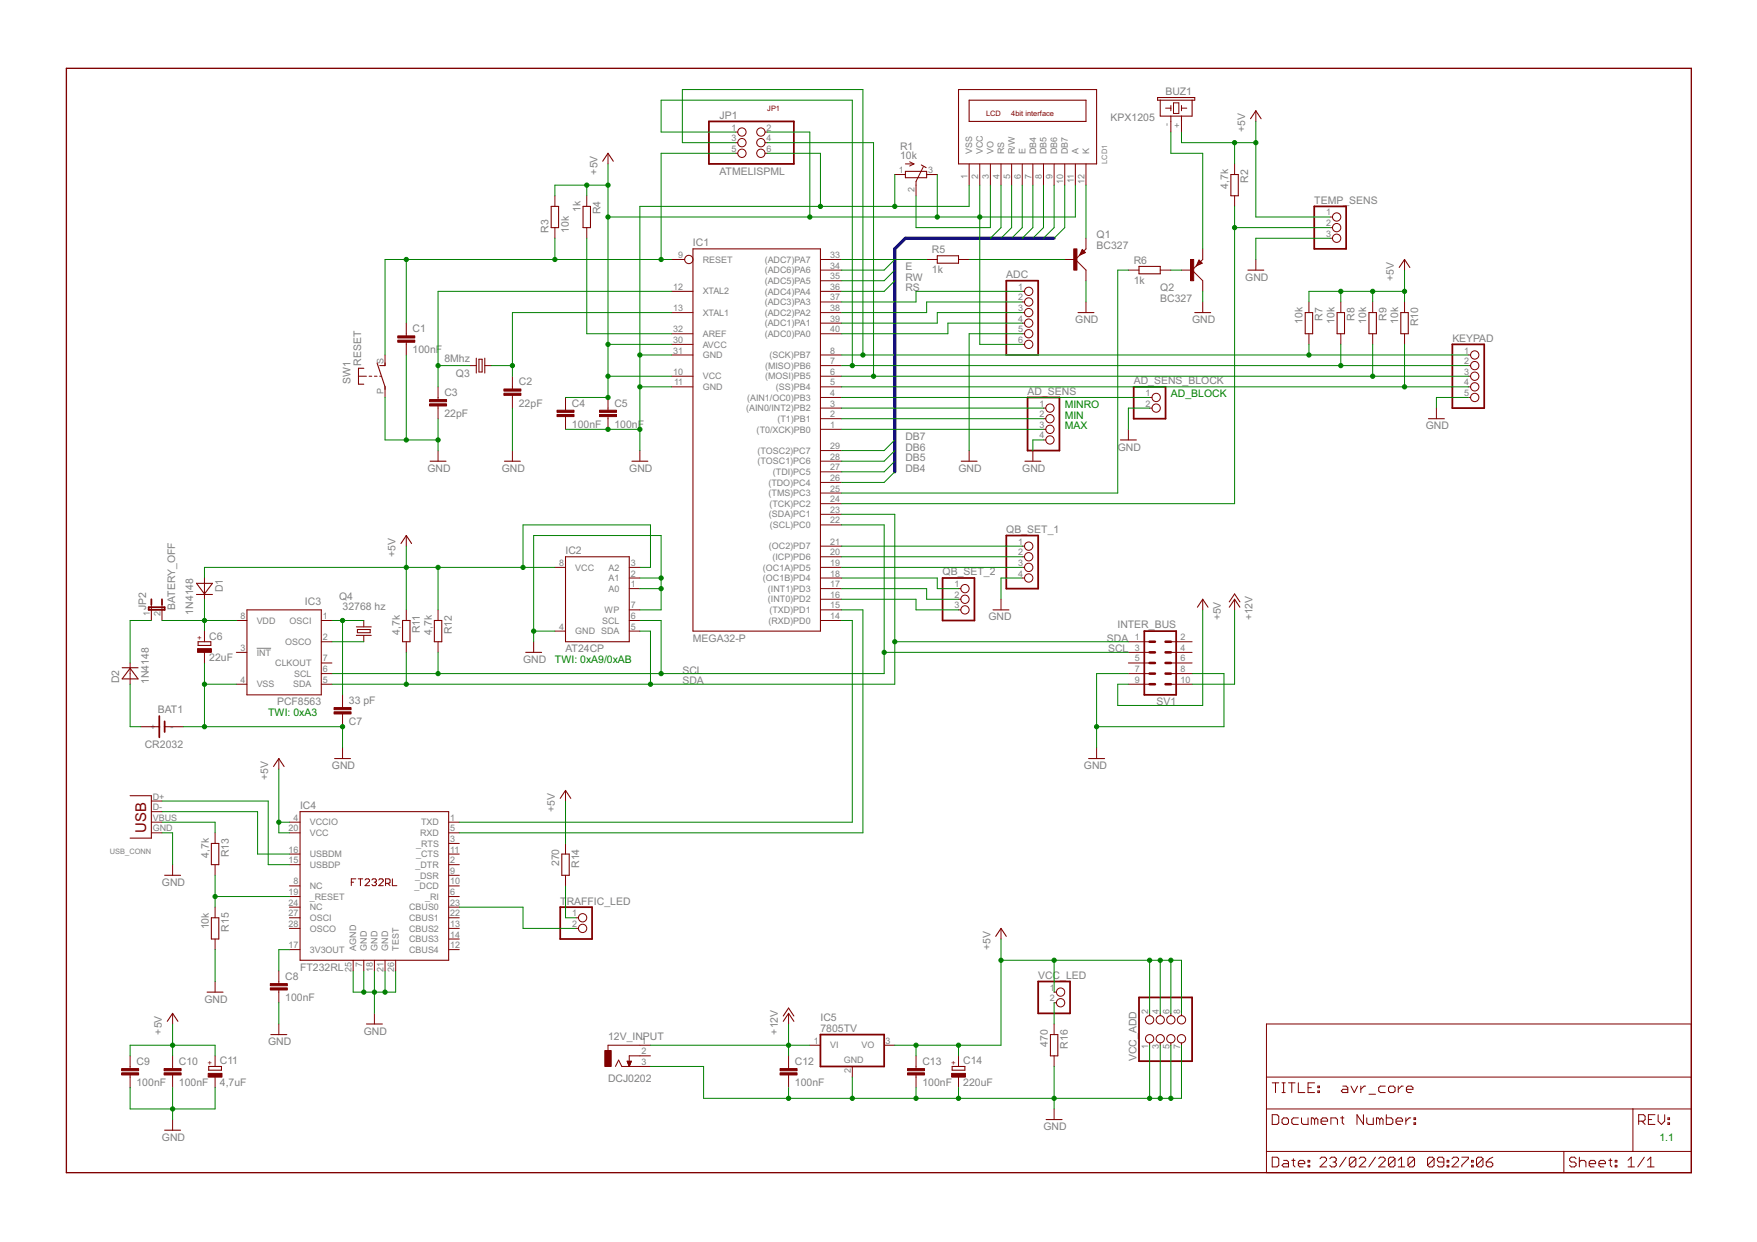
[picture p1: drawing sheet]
<svg xmlns="http://www.w3.org/2000/svg" width="420mm" height="297mm" viewBox="0 0 420 297" stroke-linecap="round" stroke-linejoin="round" font-family="sans-serif">
<defs><g id="words">
<text font-size="4" fill="#800000" x="34.9" y="199.2" transform="rotate(-90 34.9 199.2)">USB</text>
<g font-size="2.8" fill="#808080">
<text x="278.7" y="22.7">BUZ1</text>
<text x="172.1" y="28.4">JP1</text>
<text x="265.6" y="29">KPX1205</text>
<text x="215.2" y="35.8">R1</text>
<text x="297.8" y="31.6" transform="rotate(-90 297.8 31.6)">+5V</text>
<text x="142.9" y="41.7" transform="rotate(-90 142.9 41.7)">+5V</text>
<text x="172.1" y="41.7">ATMELISPML</text>
<text x="215.2" y="37.9">10k</text>
<text x="293.7" y="45.2" transform="rotate(-90 293.7 45.2)">4,7k</text>
<text x="298.5" y="43.7" transform="rotate(-90 298.5 43.7)">R2</text>
<text x="138.8" y="50.7" transform="rotate(-90 138.8 50.7)">1k</text>
<text x="143.6" y="51.3" transform="rotate(-90 143.6 51.3)">R4</text>
<text x="314.3" y="48.7">TEMP_SENS</text>
<text x="131.2" y="55.7" transform="rotate(-90 131.2 55.7)">R3</text>
<text x="136" y="55.7" transform="rotate(-90 136 55.7)">10k</text>
<text x="165.7" y="58.8">IC1</text>
<text x="262.2" y="59.5">BC327</text>
<text x="262.2" y="57">Q1</text>
<text x="216.5" y="64.6">E</text>
<text x="222.9" y="65.4">1k</text>
<text x="222.9" y="60.6">R5</text>
<text x="271.1" y="63.1">R6</text>
<text x="216.5" y="67.1">RW</text>
<text x="216.5" y="69.7">RS</text>
<text x="240.6" y="66.5">ADC</text>
<text x="271.1" y="67.9">1k</text>
<text x="277.5" y="69.7">Q2</text>
<text x="297.8" y="67.1">GND</text>
<text x="333.3" y="67.1" transform="rotate(-90 333.3 67.1)">+5V</text>
<text x="257.1" y="77.3">GND</text>
<text x="277.5" y="72.2">BC327</text>
<text x="285.1" y="77.3">GND</text>
<text x="311.5" y="77.5" transform="rotate(-90 311.5 77.5)">10k</text>
<text x="316.3" y="76.7" transform="rotate(-90 316.3 76.7)">R7</text>
<text x="319.1" y="77.5" transform="rotate(-90 319.1 77.5)">10k</text>
<text x="323.9" y="76.7" transform="rotate(-90 323.9 76.7)">R8</text>
<text x="326.7" y="77.5" transform="rotate(-90 326.7 77.5)">10k</text>
<text x="331.5" y="76.7" transform="rotate(-90 331.5 76.7)">R9</text>
<text x="334.3" y="77.5" transform="rotate(-90 334.3 77.5)">10k</text>
<text x="98.7" y="79.4">C1</text>
<text x="339.1" y="78.1" transform="rotate(-90 339.1 78.1)">R10</text>
<text x="347.3" y="81.7">KEYPAD</text>
<text x="86.4" y="87.4" transform="rotate(-90 86.4 87.4)">RESET</text>
<text x="98.7" y="84.5">100nF</text>
<text x="106.3" y="86.7">8Mhz</text>
<text x="83.8" y="91.9" transform="rotate(-90 83.8 91.9)">SW1</text>
<text x="106.3" y="94.7">C3</text>
<text x="109" y="90.2">Q3</text>
<text x="124.1" y="92.1">C2</text>
<text x="245.7" y="94.4">AD_SENS</text>
<text x="271.1" y="91.9">AD_SENS_BLOCK</text>
<text x="106.3" y="99.8">22pF</text>
<text x="124.1" y="97.2">22pF</text>
<text x="136.8" y="97.2">C4</text>
<text x="146.9" y="97.2">C5</text>
<text x="136.8" y="102.3">100nF</text>
<text x="146.9" y="102.3">100nF</text>
<text x="216.5" y="105.2">DB7</text>
<text x="216.5" y="107.8">DB6</text>
<text x="267.3" y="107.8">GND</text>
<text x="341" y="102.7">GND</text>
<text x="102.2" y="112.8">GND</text>
<text x="120" y="112.8">GND</text>
<text x="150.5" y="112.8">GND</text>
<text x="216.5" y="110.3">DB5</text>
<text x="216.5" y="112.8">DB4</text>
<text x="229.2" y="112.8">GND</text>
<text x="244.4" y="112.8">GND</text>
<text x="240.6" y="127.4">QB_SET_1</text>
<text x="94.6" y="133.2" transform="rotate(-90 94.6 133.2)">+5V</text>
<text x="135.2" y="132.5">IC2</text>
<text x="225.4" y="137.6">QB_SET_2</text>
<text x="53.3" y="141.7" transform="rotate(-90 53.3 141.7)">D1</text>
<text x="81.1" y="143.6">Q4</text>
<text x="34.9" y="145.9" transform="rotate(-90 34.9 145.9)">JP2</text>
<text x="41.9" y="145.9" transform="rotate(-90 41.9 145.9)">BATERY_OFF</text>
<text x="46.2" y="147" transform="rotate(-90 46.2 147)">1N4148</text>
<text x="72.9" y="144.6">IC3</text>
<text x="81.9" y="145.9">32768 hz</text>
<text x="236.4" y="148.4">GND</text>
<text x="291.9" y="148.4" transform="rotate(-90 291.9 148.4)">+5V</text>
<text x="299.6" y="148.4" transform="rotate(-90 299.6 148.4)">+12V</text>
<text x="50" y="153">C6</text>
<text x="95.6" y="151.9" transform="rotate(-90 95.6 151.9)">4,7k</text>
<text x="100.4" y="151.5" transform="rotate(-90 100.4 151.5)">R11</text>
<text x="103.2" y="151.9" transform="rotate(-90 103.2 151.9)">4,7k</text>
<text x="108" y="151.7" transform="rotate(-90 108 151.7)">R12</text>
<text x="165.7" y="153.5">MEGA32-P</text>
<text x="264.7" y="153.5">SDA</text>
<text x="267.2" y="150.2">INTER_BUS</text>
<text x="50" y="158.1">22uF</text>
<text x="125.1" y="158.6">GND</text>
<text x="135.2" y="156">AT24CP</text>
<text x="163.2" y="161.1">SCL</text>
<text x="265" y="156">SCL</text>
<text x="28.5" y="163.4" transform="rotate(-90 28.5 163.4)">D2</text>
<text x="35.6" y="163.7" transform="rotate(-90 35.6 163.7)">1N4148</text>
<text x="163.2" y="163.6">SDA</text>
<text x="37.7" y="170.5">BAT1</text>
<text x="66.2" y="168.7">PCF8563</text>
<text x="83.4" y="168.3">33 pF</text>
<text x="83.4" y="173.4">C7</text>
<text x="276.5" y="168.7">SV1</text>
<text x="34.6" y="178.9">CR2032</text>
<text x="79.4" y="184">GND</text>
<text x="259.2" y="184">GND</text>
<text x="64.1" y="186.5" transform="rotate(-90 64.1 186.5)">+5V</text>
<text x="71.7" y="193.6">IC4</text>
<text x="132.7" y="194.1" transform="rotate(-90 132.7 194.1)">+5V</text>
<text x="49.9" y="205.2" transform="rotate(-90 49.9 205.2)">4,7k</text>
<text x="54.7" y="205.1" transform="rotate(-90 54.7 205.1)">R13</text>
<text x="133.7" y="207.2" transform="rotate(-90 133.7 207.2)">270</text>
<text x="138.5" y="207.6" transform="rotate(-90 138.5 207.6)">R14</text>
<text x="38.7" y="211.9">GND</text>
<text x="134" y="216.3">T</text>
<text x="135.5" y="216.3">RAFFIC_LED</text>
<text x="49.9" y="222.3" transform="rotate(-90 49.9 222.3)">10k</text>
<text x="54.7" y="222.8" transform="rotate(-90 54.7 222.8)">R15</text>
<text x="236.8" y="227.1" transform="rotate(-90 236.8 227.1)">+5V</text>
<text x="71.7" y="232.2">FT232RL</text>
<text x="48.9" y="239.8">GND</text>
<text x="68.2" y="239.4">100nF</text>
<text x="68.2" y="234.4">C8</text>
<text x="248.3" y="234.1">VCC_LED</text>
<text x="196.2" y="244.3">IC5</text>
<text x="38.7" y="247.4" transform="rotate(-90 38.7 247.4)">+5V</text>
<text x="64.1" y="250">GND</text>
<text x="87" y="247.4">GND</text>
<text x="145.4" y="248.7">12V_INPUT</text>
<text x="186" y="247.4" transform="rotate(-90 186 247.4)">+12V</text>
<text x="196.2" y="246.8">7805TV</text>
<text x="250.5" y="250.4" transform="rotate(-90 250.5 250.4)">470</text>
<text x="255.3" y="250.8" transform="rotate(-90 255.3 250.8)">R16</text>
<text x="32.6" y="254.7">C9</text>
<text x="42.8" y="254.7">C10</text>
<text x="52.6" y="254.6">C11</text>
<text x="190.1" y="254.7">C12</text>
<text x="220.6" y="254.7">C13</text>
<text x="230.4" y="254.6">C14</text>
<text x="271.7" y="253.8" transform="rotate(-90 271.7 253.8)">VCC_ADD</text>
<text x="32.6" y="259.8">100nF</text>
<text x="42.8" y="259.8">100nF</text>
<text x="52.6" y="259.7">4,7uF</text>
<text x="145.4" y="258.9">DCJ0202</text>
<text x="190.1" y="259.8">100nF</text>
<text x="220.6" y="259.8">100nF</text>
<text x="230.4" y="259.7">220uF</text>
<text x="38.7" y="272.8">GND</text>
<text x="249.5" y="270.3">GND</text>
</g>
<g font-size="2.8" fill="#008000">
<text x="280" y="95.1">AD_BLOCK</text>
<text x="254.6" y="100.1">MIN</text>
<text x="254.6" y="97.6">MINRO</text>
<text x="254.6" y="102.7">MAX</text>
<text x="132.7" y="158.6">TWI: 0xA9/0xAB</text>
<text x="64.1" y="171.3">TWI: 0xA3</text>
<text x="396.8" y="272.8">1.1</text>
</g>
<g font-size="2.4" fill="#808080">
<text x="174.9" y="31.2">1</text>
<text x="174.9" y="33.8">3</text>
<text x="183.3" y="31.2">2</text>
<text x="183.3" y="33.8">4</text>
<text x="279.6" y="30.1" transform="rotate(-90 279.6 30.1)">-</text>
<text x="282.2" y="30.6" transform="rotate(-90 282.2 30.6)">+</text>
<text x="174.9" y="36.3">5</text>
<text x="183.3" y="36.3">6</text>
<text x="215" y="41.4">1</text>
<text x="221.9" y="41.4">3</text>
<text x="232.5" y="36.9" transform="rotate(-90 232.5 36.9)">VSS</text>
<text x="235" y="36.9" transform="rotate(-90 235 36.9)">VCC</text>
<text x="237.6" y="36.9" transform="rotate(-90 237.6 36.9)">VO</text>
<text x="240.1" y="36.9" transform="rotate(-90 240.1 36.9)">RS</text>
<text x="242.7" y="36.9" transform="rotate(-90 242.7 36.9)">R/W</text>
<text x="245.2" y="36.9" transform="rotate(-90 245.2 36.9)">E</text>
<text x="247.7" y="36.9" transform="rotate(-90 247.7 36.9)">DB4</text>
<text x="250.3" y="36.9" transform="rotate(-90 250.3 36.9)">DB5</text>
<text x="252.8" y="36.9" transform="rotate(-90 252.8 36.9)">DB6</text>
<text x="255.4" y="36.9" transform="rotate(-90 255.4 36.9)">DB7</text>
<text x="257.9" y="36.9" transform="rotate(-90 257.9 36.9)">A</text>
<text x="260.4" y="36.9" transform="rotate(-90 260.4 36.9)">K</text>
<text x="218.7" y="45.8" transform="rotate(-90 218.7 45.8)">2</text>
<text x="231.4" y="42.7" transform="rotate(-90 231.4 42.7)">1</text>
<text x="233.9" y="42.7" transform="rotate(-90 233.9 42.7)">2</text>
<text x="236.5" y="42.7" transform="rotate(-90 236.5 42.7)">3</text>
<text x="239" y="42.7" transform="rotate(-90 239 42.7)">4</text>
<text x="241.5" y="42.7" transform="rotate(-90 241.5 42.7)">5</text>
<text x="244.1" y="42.7" transform="rotate(-90 244.1 42.7)">6</text>
<text x="246.6" y="42.7" transform="rotate(-90 246.6 42.7)">7</text>
<text x="249.2" y="42.7" transform="rotate(-90 249.2 42.7)">8</text>
<text x="251.7" y="42.7" transform="rotate(-90 251.7 42.7)">9</text>
<text x="254.2" y="43.9" transform="rotate(-90 254.2 43.9)">10</text>
<text x="256.8" y="43.7" transform="rotate(-90 256.8 43.7)">11</text>
<text x="259.3" y="43.9" transform="rotate(-90 259.3 43.9)">12</text>
<text x="317.1" y="51.5">1</text>
<text x="317.1" y="54.1">2</text>
<text x="317.1" y="56.6">3</text>
<text x="162.2" y="61.7">9</text>
<text x="168.1" y="62.8">RESET</text>
<text x="182.9" y="62.8">(ADC7)PA7</text>
<text x="182.9" y="65.4">(ADC6)PA6</text>
<text x="198.5" y="61.7">33</text>
<text x="198.5" y="64.2">34</text>
<text x="161" y="69.3">12</text>
<text x="168.1" y="70.4">XTAL2</text>
<text x="182.9" y="67.9">(ADC5)PA5</text>
<text x="182.9" y="70.4">(ADC4)PA4</text>
<text x="198.5" y="66.8">35</text>
<text x="198.5" y="69.3">36</text>
<text x="198.5" y="71.9">37</text>
<text x="243.5" y="69.3">1</text>
<text x="243.5" y="71.9">2</text>
<text x="161" y="74.4">13</text>
<text x="168.1" y="75.5">XTAL1</text>
<text x="182.9" y="73">(ADC3)PA3</text>
<text x="182.9" y="75.5">(ADC2)PA2</text>
<text x="198.5" y="74.4">38</text>
<text x="198.5" y="76.9">39</text>
<text x="243.5" y="74.4">3</text>
<text x="243.5" y="76.9">4</text>
<text x="161" y="82">30</text>
<text x="161" y="79.5">32</text>
<text x="168.1" y="83.1">AVCC</text>
<text x="168.1" y="80.6">AREF</text>
<text x="182.9" y="78.1">(ADC1)PA1</text>
<text x="182.9" y="80.6">(ADC0)PA0</text>
<text x="198.5" y="79.5">40</text>
<text x="243.5" y="79.5">5</text>
<text x="243.5" y="82">6</text>
<text x="91.7" y="87.1" transform="rotate(-90 91.7 87.1)">S</text>
<text x="161" y="84.6">31</text>
<text x="161" y="89.6">10</text>
<text x="168.1" y="85.7">GND</text>
<text x="183" y="88.2">(MISO)PB6</text>
<text x="184" y="85.7">(SCK)PB7</text>
<text x="198.5" y="84.6">8</text>
<text x="198.5" y="87.1">7</text>
<text x="198.5" y="89.6">6</text>
<text x="350.1" y="84.6">1</text>
<text x="350.1" y="87.1">2</text>
<text x="350.1" y="89.6">3</text>
<text x="91.7" y="94.3" transform="rotate(-90 91.7 94.3)">P</text>
<text x="161.2" y="92.2">11</text>
<text x="168.1" y="90.7">VCC</text>
<text x="168.1" y="93.3">GND</text>
<text x="178.7" y="95.8">(AIN1/OC0)PB3</text>
<text x="183" y="90.7">(MOSI)PB5</text>
<text x="185.6" y="93.3">(SS)PB4</text>
<text x="198.5" y="92.2">5</text>
<text x="198.5" y="94.7">4</text>
<text x="273.9" y="94.7">1</text>
<text x="350.1" y="92.2">4</text>
<text x="350.1" y="94.7">5</text>
<text x="178.4" y="98.4">(AIN0/INT2)PB2</text>
<text x="185.9" y="100.9">(T1)PB1</text>
<text x="198.5" y="97.3">3</text>
<text x="198.5" y="99.8">2</text>
<text x="248.5" y="97.3">1</text>
<text x="248.5" y="99.8">2</text>
<text x="273.9" y="97.3">2</text>
<text x="180.9" y="103.4">(T0/XCK)PB0</text>
<text x="198.5" y="102.3">1</text>
<text x="198.5" y="107.4">29</text>
<text x="248.5" y="102.3">3</text>
<text x="248.5" y="104.9">4</text>
<text x="181.2" y="108.5">(TOSC2)PC7</text>
<text x="181.2" y="111.1">(TOSC1)PC6</text>
<text x="184.8" y="113.6">(TDI)PC5</text>
<text x="198.5" y="109.9">28</text>
<text x="198.5" y="112.5">27</text>
<text x="183.7" y="116.1">(TDO)PC4</text>
<text x="183.8" y="118.7">(TMS)PC3</text>
<text x="198.5" y="115">26</text>
<text x="198.5" y="117.6">25</text>
<text x="183.9" y="123.8">(SDA)PC1</text>
<text x="184" y="121.2">(TCK)PC2</text>
<text x="198.5" y="120.1">24</text>
<text x="198.5" y="122.6">23</text>
<text x="198.5" y="125.2">22</text>
<text x="183.9" y="131.4">(OC2)PD7</text>
<text x="184.1" y="126.3">(SCL)PC0</text>
<text x="198.5" y="130.3">21</text>
<text x="243.5" y="130.3">1</text>
<text x="133.7" y="135.3">8</text>
<text x="137.6" y="136.5">VCC</text>
<text x="145.5" y="136.5">A2</text>
<text x="150.8" y="135.3">3</text>
<text x="150.8" y="137.9">2</text>
<text x="182.4" y="136.5">(OC1A)PD5</text>
<text x="184.7" y="133.9">(ICP)PD6</text>
<text x="198.5" y="137.9">18</text>
<text x="198.5" y="135.3">19</text>
<text x="198.5" y="132.8">20</text>
<text x="243.5" y="132.8">2</text>
<text x="243.5" y="135.3">3</text>
<text x="243.5" y="137.9">4</text>
<text x="145.5" y="139">A1</text>
<text x="145.5" y="141.5">A0</text>
<text x="150.8" y="140.4">1</text>
<text x="182.4" y="139">(OC1B)PD4</text>
<text x="183.6" y="141.5">(INT1)PD3</text>
<text x="198.5" y="143">16</text>
<text x="198.5" y="140.4">17</text>
<text x="228.2" y="140.4">1</text>
<text x="228.2" y="143">2</text>
<text x="35.8" y="147.4" transform="rotate(-90 35.8 147.4)">1</text>
<text x="38.4" y="147.4" transform="rotate(-90 38.4 147.4)">2</text>
<text x="57.5" y="148">8</text>
<text x="61.4" y="149.2">VDD</text>
<text x="69.3" y="149.2">OSCI</text>
<text x="77.2" y="148">1</text>
<text x="144" y="149.2">SCL</text>
<text x="144.6" y="146.6">WP</text>
<text x="150.8" y="145.5">7</text>
<text x="150.8" y="148">6</text>
<text x="183.6" y="144.1">(INT0)PD2</text>
<text x="183.8" y="149.2">(RXD)PD0</text>
<text x="184" y="146.6">(TXD)PD1</text>
<text x="198.5" y="148">14</text>
<text x="198.5" y="145.5">15</text>
<text x="228.2" y="145.5">3</text>
<text x="57.5" y="155.7">3</text>
<text x="68.2" y="154.2">OSCO</text>
<text x="77.2" y="153.1">2</text>
<text x="133.7" y="150.6">4</text>
<text x="137.6" y="151.7">GND SDA</text>
<text x="150.8" y="150.6">5</text>
<text x="271.4" y="153.1">1</text>
<text x="271.4" y="155.7">3</text>
<text x="282.3" y="153.1">2</text>
<text x="282.3" y="155.7">4</text>
<text x="61.4" y="156.8">INT</text>
<text x="65.8" y="159.3">CLKOUT</text>
<text x="70.3" y="161.9">SCL</text>
<text x="77.2" y="160.7">6</text>
<text x="77.2" y="158.2">7</text>
<text x="271.4" y="158.2">5</text>
<text x="271.4" y="160.7">7</text>
<text x="282.3" y="158.2">6</text>
<text x="282.3" y="160.7">8</text>
<text x="57.5" y="163.3">4</text>
<text x="61.4" y="164.4">VSS</text>
<text x="70.1" y="164.4">SDA</text>
<text x="77.2" y="163.3">5</text>
<text x="271.4" y="163.3">9</text>
<text x="282.3" y="163.3">10</text>
<text x="36" y="174.6">+</text>
<text x="40.8" y="174.6">-</text>
<text x="36.5" y="191.2">D+</text>
<text x="36.5" y="193.8">D-</text>
<text x="36.5" y="196.3">VBUS</text>
<text x="70.2" y="196.3">4</text>
<text x="74.1" y="197.4">VCCIO</text>
<text x="100.7" y="197.4">TXD</text>
<text x="107.7" y="196.3">1</text>
<text x="36.5" y="198.8">GND</text>
<text x="69" y="198.8">20</text>
<text x="69" y="203.9">16</text>
<text x="74.1" y="200">VCC</text>
<text x="99.5" y="202.5">_RTS</text>
<text x="100.5" y="200">RXD</text>
<text x="107.7" y="198.8">5</text>
<text x="107.7" y="201.4">3</text>
<text x="107.7" y="203.9">11</text>
<text x="69" y="206.5">15</text>
<text x="74.1" y="205">USBDM</text>
<text x="74.1" y="207.6">USBDP</text>
<text x="99.4" y="207.6">_DTR</text>
<text x="99.5" y="205">_CTS</text>
<text x="107.7" y="206.5">2</text>
<text x="107.7" y="209">9</text>
<text x="69" y="214.1">19</text>
<text x="70.2" y="211.5">8</text>
<text x="74.1" y="212.6">NC</text>
<text x="74.1" y="215.2">_RESET</text>
<text x="99.1" y="212.6">_DCD</text>
<text x="99.3" y="210.1">_DSR</text>
<text x="101.6" y="215.2">_RI</text>
<text x="107.7" y="211.5">10</text>
<text x="107.7" y="214.1">6</text>
<text x="69" y="216.6">24</text>
<text x="69" y="219.1">27</text>
<text x="69" y="221.7">28</text>
<text x="74.1" y="217.7">NC</text>
<text x="74.1" y="220.3">OSCI</text>
<text x="97.9" y="217.7">CBUS0</text>
<text x="97.9" y="220.3">CBUS1</text>
<text x="107.7" y="216.6">23</text>
<text x="107.7" y="219.1">22</text>
<text x="107.7" y="221.7">13</text>
<text x="136.8" y="219.1">1</text>
<text x="136.8" y="221.7">2</text>
<text x="69" y="226.8">17</text>
<text x="74.1" y="222.8">OSCO</text>
<text x="74.1" y="227.9">3V3OUT</text>
<text x="85.2" y="227.3" transform="rotate(-90 85.2 227.3)">AGND</text>
<text x="87.7" y="227.3" transform="rotate(-90 87.7 227.3)">GND</text>
<text x="90.3" y="227.3" transform="rotate(-90 90.3 227.3)">GND</text>
<text x="92.8" y="227.3" transform="rotate(-90 92.8 227.3)">GND</text>
<text x="95.4" y="227.3" transform="rotate(-90 95.4 227.3)">TEST</text>
<text x="97.9" y="222.8">CBUS2</text>
<text x="97.9" y="225.3">CBUS3</text>
<text x="97.9" y="227.9">CBUS4</text>
<text x="107.7" y="224.2">14</text>
<text x="107.7" y="226.8">12</text>
<text x="84.1" y="232.4" transform="rotate(-90 84.1 232.4)">25</text>
<text x="86.6" y="231.2" transform="rotate(-90 86.6 231.2)">7</text>
<text x="89.2" y="232.4" transform="rotate(-90 89.2 232.4)">18</text>
<text x="91.7" y="232.4" transform="rotate(-90 91.7 232.4)">21</text>
<text x="94.2" y="232.4" transform="rotate(-90 94.2 232.4)">26</text>
<text x="251.1" y="236.9">1</text>
<text x="251.1" y="239.5">2</text>
<text x="274.6" y="242.6" transform="rotate(-90 274.6 242.6)">2</text>
<text x="277.1" y="242.6" transform="rotate(-90 277.1 242.6)">4</text>
<text x="279.6" y="242.6" transform="rotate(-90 279.6 242.6)">6</text>
<text x="282.2" y="242.6" transform="rotate(-90 282.2 242.6)">8</text>
<text x="153.4" y="249.6">1</text>
<text x="194.7" y="249.6">1</text>
<text x="198.5" y="250.7">VI</text>
<text x="206" y="250.7">VO</text>
<text x="211.8" y="249.6">3</text>
<text x="274.6" y="251" transform="rotate(-90 274.6 251)">1</text>
<text x="277.1" y="251" transform="rotate(-90 277.1 251)">3</text>
<text x="279.6" y="251" transform="rotate(-90 279.6 251)">5</text>
<text x="282.2" y="251" transform="rotate(-90 282.2 251)">7</text>
<text x="153.4" y="252.2">2</text>
<text x="153.4" y="254.7">3</text>
<text x="201.8" y="254.3">GND</text>
<text x="203.5" y="256.6" transform="rotate(-90 203.5 256.6)">2</text>
</g>
<g font-size="2" fill="#800000">
<text x="183.5" y="26.5">JP1</text>
<text x="235.8" y="27.8">LCD</text>
<text x="241.8" y="27.8">4bit interface</text>
<text x="48.3" y="153.1" transform="rotate(-90 48.3 153.1)">+</text>
<text x="50.8" y="254.7" transform="rotate(-90 50.8 254.7)">+</text>
<text x="228.6" y="254.7" transform="rotate(-90 228.6 254.7)">+</text>
</g>
<g font-size="2" fill="#808080">
<text x="264.8" y="39.2" transform="rotate(-90 264.8 39.2)">LCD1</text>
<text x="26.3" y="204.3">USB_CONN</text>
</g>
</g></defs>
<path d="M61.4 155h3.4z" fill="#808080" stroke="#808080" stroke-width=".24"/>
<g fill="#800000" stroke="#800000" stroke-width=".24">
<path d="M196.2 62.1h5.1z"/>
<path d="M196.2 64.6h5.1z"/>
<path d="M196.2 67.1h5.1z"/>
<path d="M196.2 69.7h5.1z"/>
<path d="M196.2 72.2h5.1z"/>
<path d="M196.2 74.8h5.1z"/>
<path d="M196.2 77.3h5.1z"/>
<path d="M196.2 79.8h5.1z"/>
<path d="M196.2 84.9h5.1z"/>
<path d="M196.2 87.4h5.1z"/>
<path d="M196.2 90h5.1z"/>
<path d="M196.2 92.5h5.1z"/>
<path d="M196.2 95.1h5.1z"/>
<path d="M196.2 97.6h5.1z"/>
<path d="M196.2 100.1h5.1z"/>
<path d="M196.2 102.7h5.1z"/>
<path d="M196.2 107.8h5.1z"/>
<path d="M196.2 110.3h5.1z"/>
<path d="M196.2 112.8h5.1z"/>
<path d="M196.2 115.4h5.1z"/>
<path d="M196.2 117.9h5.1z"/>
<path d="M196.2 120.5h5.1z"/>
<path d="M196.2 123h5.1z"/>
<path d="M196.2 125.5h5.1z"/>
<path d="M160.6 84.9h5.1z"/>
<path d="M160.6 82.4h5.1z"/>
<path d="M160.6 79.8h5.1z"/>
<path d="M160.6 74.8h5.1z"/>
<path d="M160.6 69.7h5.1z"/>
<path d="M160.6 90h5.1z"/>
<path d="M160.6 92.5h5.1z"/>
<path d="M160.6 62.1h3.1z"/>
<path d="M196.2 148.4h5.1z"/>
<path d="M196.2 145.9h5.1z"/>
<path d="M196.2 143.3h5.1z"/>
<path d="M196.2 140.8h5.1z"/>
<path d="M196.2 138.2h5.1z"/>
<path d="M196.2 135.7h5.1z"/>
<path d="M196.2 133.2h5.1z"/>
<path d="M196.2 130.6h5.1z"/>
<path d="M145.4 36.7v2.5z"/>
<path d="M112.4 87.4h1.5z"/>
<path d="M115.9 87.4h1.6z"/>
<path d="M104.8 92.5v2.6z"/>
<path d="M104.8 97.6v2.5z"/>
<path d="M104.8 95.1v.5z"/>
<path d="M104.8 97.1v.5z"/>
<path d="M122.5 90v2.5z"/>
<path d="M122.5 95.1v2.5z"/>
<path d="M122.5 92.5v.5z"/>
<path d="M122.5 94.6v.5z"/>
<path d="M104.8 107.8v2.5z"/>
<path d="M122.5 107.8v2.5z"/>
<path d="M153 107.8v2.5z"/>
<path d="M140.3 54.4v2.6z"/>
<path d="M140.3 46.8v2.6z"/>
<path d="M302.9 280.5h71.1z"/>
<path d="M390.5 265.2h14z"/>
<path d="M302.9 275.4v5.1z"/>
<path d="M304.2 276.8v2.3z"/>
<path d="M304.2 279.1h1.2z"/>
<path d="M305.4 279.1l.4-.4z"/>
<path d="M305.8 277.1v1.6z"/>
<path d="M305.4 276.8l.4 .3z"/>
<path d="M304.2 276.8h1.2z"/>
<path d="M307 277.5h.7z"/>
<path d="M307.7 277.5l.4 .4z"/>
<path d="M308.1 277.9v1.2z"/>
<path d="M307 279.1h1.1z"/>
<path d="M306.6 278.7l.4 .4z"/>
<path d="M307 278.3l-.4 .4z"/>
<path d="M307 278.3h1.1z"/>
<path d="M309.3 277.1v1.6z"/>
<path d="M309.3 278.7l.4 .4z"/>
<path d="M308.9 277.5h.8z"/>
<path d="M310.9 279.1h.7z"/>
<path d="M310.5 278.7l.4 .4z"/>
<path d="M310.5 277.9v.8z"/>
<path d="M310.9 277.5l-.4 .4z"/>
<path d="M310.9 277.5h.7z"/>
<path d="M311.6 277.5l.4 .4z"/>
<path d="M312 277.9v.4z"/>
<path d="M310.5 278.3h1.5z"/>
<path d="M312.8 277.5h.4z"/>
<path d="M313.2 277.5v.4z"/>
<path d="M312.8 277.9h.4z"/>
<path d="M312.8 277.5v.4z"/>
<path d="M312.8 278.7h.4z"/>
<path d="M313.2 278.7v.4z"/>
<path d="M312.8 279.1h.4z"/>
<path d="M312.8 278.7v.4z"/>
<path d="M315.7 279.1h1.5z"/>
<path d="M315.7 279.1l1.5-1.6z"/>
<path d="M317.2 277.1v.4z"/>
<path d="M316.8 276.8l.4 .3z"/>
<path d="M316 276.8h.8z"/>
<path d="M316 276.8l-.3 .3z"/>
<path d="M318 277.1l.4-.3z"/>
<path d="M318.4 276.8h.8z"/>
<path d="M319.2 276.8l.4 .3z"/>
<path d="M319.6 277.1v.4z"/>
<path d="M319.6 277.5l-.4 .4z"/>
<path d="M318.8 277.9h.4z"/>
<path d="M319.2 277.9l.4 .4z"/>
<path d="M319.6 278.3v.4z"/>
<path d="M319.6 278.7l-.4 .4z"/>
<path d="M318.4 279.1h.8z"/>
<path d="M318 278.7l.4 .4z"/>
<path d="M321.9 276.8l-1.6 2.3z"/>
<path d="M322.7 277.1v1.6z"/>
<path d="M322.7 277.1l.4-.3z"/>
<path d="M323.1 276.8h.7z"/>
<path d="M323.8 276.8l.4 .3z"/>
<path d="M324.2 277.1v1.6z"/>
<path d="M324.2 278.7l-.4 .4z"/>
<path d="M323.1 279.1h.7z"/>
<path d="M322.7 278.7l.4 .4z"/>
<path d="M322.7 278.7l1.5-1.6z"/>
<path d="M325 279.1h1.6z"/>
<path d="M325 279.1l1.6-1.6z"/>
<path d="M326.6 277.1v.4z"/>
<path d="M326.2 276.8l.4 .3z"/>
<path d="M325.4 276.8h.8z"/>
<path d="M325.4 276.8l-.4 .3z"/>
<path d="M328.9 276.8l-1.6 2.3z"/>
<path d="M329.7 279.1h1.5z"/>
<path d="M331.2 277.5l-1.5 1.6z"/>
<path d="M331.2 277.1v.4z"/>
<path d="M330.9 276.8l.3 .3z"/>
<path d="M330.1 276.8h.8z"/>
<path d="M330.1 276.8l-.4 .3z"/>
<path d="M332 277.1v1.6z"/>
<path d="M332 277.1l.4-.3z"/>
<path d="M332.4 276.8h.8z"/>
<path d="M333.2 276.8l.4 .3z"/>
<path d="M333.6 277.1v1.6z"/>
<path d="M333.6 278.7l-.4 .4z"/>
<path d="M332.4 279.1h.8z"/>
<path d="M332 278.7l.4 .4z"/>
<path d="M332 278.7l1.6-1.6z"/>
<path d="M334.4 277.5l.8-.7z"/>
<path d="M335.2 276.8v2.3z"/>
<path d="M334.4 279.1h1.5z"/>
<path d="M336.7 277.1v1.6z"/>
<path d="M336.7 277.1l.4-.3z"/>
<path d="M337.1 276.8h.8z"/>
<path d="M337.9 276.8l.4 .3z"/>
<path d="M338.3 277.1v1.6z"/>
<path d="M338.3 278.7l-.4 .4z"/>
<path d="M337.1 279.1h.8z"/>
<path d="M336.7 278.7l.4 .4z"/>
<path d="M336.7 278.7l1.6-1.6z"/>
<path d="M341.4 277.1v1.6z"/>
<path d="M341.4 277.1l.4-.3z"/>
<path d="M341.8 276.8h.7z"/>
<path d="M342.5 276.8l.4 .3z"/>
<path d="M342.9 277.1v1.6z"/>
<path d="M342.5 279.1l.4-.4z"/>
<path d="M341.8 279.1h.7z"/>
<path d="M341.4 278.7l.4 .4z"/>
<path d="M341.4 278.7l1.5-1.6z"/>
<path d="M343.7 278.7l.4 .4z"/>
<path d="M344.1 279.1h.8z"/>
<path d="M344.9 279.1l.4-.4z"/>
<path d="M345.3 277.1v1.6z"/>
<path d="M344.9 276.8l.4 .3z"/>
<path d="M344.1 276.8h.8z"/>
<path d="M344.1 276.8l-.4 .3z"/>
<path d="M343.7 277.1v.4z"/>
<path d="M343.7 277.5l.4 .4z"/>
<path d="M344.1 277.9h1.2z"/>
<path d="M346.1 277.5h.4z"/>
<path d="M346.5 277.5v.4z"/>
<path d="M346.1 277.9h.4z"/>
<path d="M346.1 277.5v.4z"/>
<path d="M346.1 278.7h.4z"/>
<path d="M346.5 278.7v.4z"/>
<path d="M346.1 279.1h.4z"/>
<path d="M346.1 278.7v.4z"/>
<path d="M347.2 279.1h1.6z"/>
<path d="M347.2 279.1l1.6-1.6z"/>
<path d="M348.8 277.1v.4z"/>
<path d="M348.4 276.8l.4 .3z"/>
<path d="M347.6 276.8h.8z"/>
<path d="M347.2 277.1l.4-.3z"/>
<path d="M349.6 276.8h1.5z"/>
<path d="M351.1 276.8v.3z"/>
<path d="M351.1 277.1l-1.5 1.6z"/>
<path d="M349.6 278.7v.4z"/>
<path d="M351.9 277.5h.4z"/>
<path d="M352.3 277.5v.4z"/>
<path d="M351.9 277.9h.4z"/>
<path d="M351.9 277.5v.4z"/>
<path d="M351.9 278.7h.4z"/>
<path d="M352.3 278.7v.4z"/>
<path d="M351.9 279.1h.4z"/>
<path d="M351.9 278.7v.4z"/>
<path d="M353.1 277.1v1.6z"/>
<path d="M353.5 276.8l-.4 .3z"/>
<path d="M353.5 276.8h.7z"/>
<path d="M354.2 276.8l.4 .3z"/>
<path d="M354.6 277.1v1.6z"/>
<path d="M354.6 278.7l-.4 .4z"/>
<path d="M353.5 279.1h.7z"/>
<path d="M353.1 278.7l.4 .4z"/>
<path d="M354.6 277.1l-1.5 1.6z"/>
<path d="M356.2 277.1l.8-.3z"/>
<path d="M356.2 277.1l-.8 .8z"/>
<path d="M355.4 277.9v.8z"/>
<path d="M355.4 278.7l.4 .4z"/>
<path d="M355.8 279.1h.8z"/>
<path d="M356.6 279.1l.4-.4z"/>
<path d="M357 278.3v.4z"/>
<path d="M356.6 277.9l.4 .4z"/>
<path d="M355.4 277.9h1.2z"/>
<path d="M302.9 275.4h71.1z"/>
<path d="M302.9 265.2v10.2z"/>
<path d="M404.5 265.2v10.2z"/>
<path d="M374 275.4v5.1z"/>
<path d="M374 275.4h16.5z"/>
<path d="M374 280.5h30.5z"/>
<path d="M376.5 276.8l.4 .3z"/>
<path d="M375.7 276.8h.8z"/>
<path d="M375.7 276.8l-.4 .3z"/>
<path d="M375.3 277.1v.4z"/>
<path d="M375.3 277.5l.4 .4z"/>
<path d="M375.7 277.9h.8z"/>
<path d="M376.5 277.9l.4 .4z"/>
<path d="M376.9 278.3v.4z"/>
<path d="M376.9 278.7l-.4 .4z"/>
<path d="M375.7 279.1h.8z"/>
<path d="M375.3 278.7l.4 .4z"/>
<path d="M377.7 276.8v2.3z"/>
<path d="M377.7 277.9l.4-.4z"/>
<path d="M378.1 277.5h.7z"/>
<path d="M378.8 277.5l.4 .4z"/>
<path d="M379.2 277.9v1.2z"/>
<path d="M380.4 279.1h.8z"/>
<path d="M380 278.7l.4 .4z"/>
<path d="M380 277.9v.8z"/>
<path d="M380.4 277.5l-.4 .4z"/>
<path d="M380.4 277.5h.8z"/>
<path d="M381.2 277.5l.4 .4z"/>
<path d="M381.6 277.9v.4z"/>
<path d="M380 278.3h1.6z"/>
<path d="M382.7 279.1h.8z"/>
<path d="M382.4 278.7l.3 .4z"/>
<path d="M382.4 277.9v.8z"/>
<path d="M382.7 277.5l-.3 .4z"/>
<path d="M382.7 277.5h.8z"/>
<path d="M383.5 277.5l.4 .4z"/>
<path d="M383.9 277.9v.4z"/>
<path d="M382.4 278.3h1.5z"/>
<path d="M385.1 277.1v1.6z"/>
<path d="M385.1 278.7l.4 .4z"/>
<path d="M384.7 277.5h.8z"/>
<path d="M386.2 277.5h.5z"/>
<path d="M386.7 277.5v.4z"/>
<path d="M386.2 277.9h.5z"/>
<path d="M386.2 277.5v.4z"/>
<path d="M386.2 278.7h.5z"/>
<path d="M386.7 278.7v.4z"/>
<path d="M386.2 279.1h.5z"/>
<path d="M386.2 278.7v.4z"/>
<path d="M389.3 277.5l.8-.7z"/>
<path d="M390.1 276.8v2.3z"/>
<path d="M389.3 279.1h1.6z"/>
<path d="M393.2 276.8l-1.6 2.3z"/>
<path d="M394 277.5l.8-.7z"/>
<path d="M394.8 276.8v2.3z"/>
<path d="M394 279.1h1.5z"/>
<path d="M391.9 266.6v2.3z"/>
<path d="M391.9 266.6h1.1z"/>
<path d="M393 266.6l.4 .4z"/>
<path d="M393.4 267v.8z"/>
<path d="M393.4 267.8l-.4 .3z"/>
<path d="M391.9 268.1h1.1z"/>
<path d="M392.6 268.1l.8 .8z"/>
<path d="M394.2 266.6h1.6z"/>
<path d="M394.2 266.6v2.3z"/>
<path d="M394.2 268.9h1.6z"/>
<path d="M394.2 267.8h.8z"/>
<path d="M396.5 266.6v1.5z"/>
<path d="M396.5 268.1l.8 .8z"/>
<path d="M397.3 268.9l.8-.8z"/>
<path d="M398.1 266.6v1.5z"/>
<path d="M398.9 267.4h.3z"/>
<path d="M399.2 267.4v.4z"/>
<path d="M398.9 267.8h.3z"/>
<path d="M398.9 267.4v.4z"/>
<path d="M398.9 268.5h.3z"/>
<path d="M399.2 268.5v.4z"/>
<path d="M398.9 268.9h.3z"/>
<path d="M398.9 268.5v.4z"/>
<path d="M390.5 265.2v10.2z"/>
<path d="M302.9 265.2h87.6z"/>
<path d="M390.5 275.4h14z"/>
<path d="M404.5 275.4v5.1z"/>
<path d="M302.9 257.6v7.6z"/>
<path d="M302.9 244.9h101.6z"/>
<path d="M404.5 244.9v12.7z"/>
<path d="M302.9 257.6h101.6z"/>
<path d="M302.9 244.9v12.7z"/>
<path d="M404.5 257.6v7.6z"/>
<path d="M305 259v2.3z"/>
<path d="M304.2 259h1.6z"/>
<path d="M306.6 261.3h.7z"/>
<path d="M307 259v2.3z"/>
<path d="M306.6 259h.7z"/>
<path d="M308.9 259v2.3z"/>
<path d="M308.1 259h1.6z"/>
<path d="M310.5 259v2.3z"/>
<path d="M310.5 261.3h1.5z"/>
<path d="M312.8 259h1.6z"/>
<path d="M312.8 259v2.3z"/>
<path d="M312.8 261.3h1.6z"/>
<path d="M312.8 260.1h.8z"/>
<path d="M315.2 259.8h.3z"/>
<path d="M315.5 259.8v.3z"/>
<path d="M315.2 260.1h.3z"/>
<path d="M315.2 259.8v.3z"/>
<path d="M315.2 260.9h.3z"/>
<path d="M315.5 260.9v.4z"/>
<path d="M315.2 261.3h.3z"/>
<path d="M315.2 260.9v.4z"/>
<path d="M304.2 266.6v2.3z"/>
<path d="M304.2 268.9h1.2z"/>
<path d="M305.4 268.9l.4-.4z"/>
<path d="M305.8 267v1.5z"/>
<path d="M305.4 266.6l.4 .4z"/>
<path d="M304.2 266.6h1.2z"/>
<path d="M307 268.9h.7z"/>
<path d="M307.7 268.9l.4-.4z"/>
<path d="M308.1 267.8v.7z"/>
<path d="M307.7 267.4l.4 .4z"/>
<path d="M307 267.4h.7z"/>
<path d="M307 267.4l-.4 .4z"/>
<path d="M306.6 267.8v.7z"/>
<path d="M306.6 268.5l.4 .4z"/>
<path d="M309.3 267.4h1.2z"/>
<path d="M309.3 267.4l-.4 .4z"/>
<path d="M308.9 267.8v.7z"/>
<path d="M308.9 268.5l.4 .4z"/>
<path d="M309.3 268.9h1.2z"/>
<path d="M311.2 267.4v1.1z"/>
<path d="M311.2 268.5l.4 .4z"/>
<path d="M311.6 268.9h1.2z"/>
<path d="M312.8 267.4v1.5z"/>
<path d="M313.6 267.4v1.5z"/>
<path d="M313.6 267.4h.4z"/>
<path d="M314 267.4l.4 .4z"/>
<path d="M314.4 267.8v1.1z"/>
<path d="M314.7 267.4l-.3 .4z"/>
<path d="M314.7 267.4l.5 .4z"/>
<path d="M315.2 267.8v1.1z"/>
<path d="M316.3 268.9h.8z"/>
<path d="M315.9 268.5l.4 .4z"/>
<path d="M315.9 267.8v.7z"/>
<path d="M315.9 267.8l.4-.4z"/>
<path d="M316.3 267.4h.8z"/>
<path d="M317.1 267.4l.4 .4z"/>
<path d="M317.5 267.8v.3z"/>
<path d="M315.9 268.1h1.6z"/>
<path d="M318.3 267.4v1.5z"/>
<path d="M318.3 267.4h1.1z"/>
<path d="M319.4 267.4l.4 .4z"/>
<path d="M319.8 267.8v1.1z"/>
<path d="M321 267v1.5z"/>
<path d="M321 268.5l.4 .4z"/>
<path d="M320.6 267.4h.8z"/>
<path d="M324.5 266.6v2.3z"/>
<path d="M324.5 266.6l1.6 2.3z"/>
<path d="M326.1 266.6v2.3z"/>
<path d="M326.8 267.4v1.1z"/>
<path d="M326.8 268.5l.4 .4z"/>
<path d="M327.2 268.9h1.2z"/>
<path d="M328.4 267.4v1.5z"/>
<path d="M329.2 267.4v1.5z"/>
<path d="M329.2 267.4h.4z"/>
<path d="M329.6 267.4l.3 .4z"/>
<path d="M329.9 267.8v1.1z"/>
<path d="M329.9 267.8l.4-.4z"/>
<path d="M330.3 267.4l.4 .4z"/>
<path d="M330.7 267.8v1.1z"/>
<path d="M331.5 266.6v2.3z"/>
<path d="M331.5 268.9h1.2z"/>
<path d="M332.7 268.9l.4-.4z"/>
<path d="M333.1 267.8v.7z"/>
<path d="M332.7 267.4l.4 .4z"/>
<path d="M331.5 267.4h1.2z"/>
<path d="M334.2 268.9h.8z"/>
<path d="M333.8 268.5l.4 .4z"/>
<path d="M333.8 267.8v.7z"/>
<path d="M333.8 267.8l.4-.4z"/>
<path d="M334.2 267.4h.8z"/>
<path d="M335 267.4l.4 .4z"/>
<path d="M335.4 267.8v.3z"/>
<path d="M333.8 268.1h1.6z"/>
<path d="M336.2 267.4v1.5z"/>
<path d="M336.2 268.1l.8-.7z"/>
<path d="M337 267.4h.4z"/>
<path d="M338.1 267.4h.4z"/>
<path d="M338.5 267.4v.4z"/>
<path d="M338.1 267.8h.4z"/>
<path d="M338.1 267.4v.4z"/>
<path d="M338.1 268.5h.4z"/>
<path d="M338.5 268.5v.4z"/>
<path d="M338.1 268.9h.4z"/>
<path d="M338.1 268.5v.4z"/>
<path d="M321.1 259.8h.8z"/>
<path d="M321.9 259.8l.4 .3z"/>
<path d="M322.3 260.1v1.2z"/>
<path d="M321.1 261.3h1.2z"/>
<path d="M320.7 260.9l.4 .4z"/>
<path d="M321.1 260.5l-.4 .4z"/>
<path d="M321.1 260.5h1.2z"/>
<path d="M323.1 259.8l.7 1.5z"/>
<path d="M324.6 259.8l-.8 1.5z"/>
<path d="M325.4 259.8v1.5z"/>
<path d="M325.4 260.5l.8-.7z"/>
<path d="M326.2 259.8h.4z"/>
<path d="M327.4 261.7h1.5z"/>
<path d="M330.1 259.8h1.2z"/>
<path d="M329.7 260.1l.4-.3z"/>
<path d="M329.7 260.1v.8z"/>
<path d="M329.7 260.9l.4 .4z"/>
<path d="M330.1 261.3h1.2z"/>
<path d="M332.4 261.3h.8z"/>
<path d="M333.2 261.3l.4-.4z"/>
<path d="M333.6 260.1v.8z"/>
<path d="M333.2 259.8l.4 .3z"/>
<path d="M332.4 259.8h.8z"/>
<path d="M332.4 259.8l-.4 .3z"/>
<path d="M332 260.1v.8z"/>
<path d="M332 260.9l.4 .4z"/>
<path d="M334.4 259.8v1.5z"/>
<path d="M334.4 260.5l.8-.7z"/>
<path d="M335.2 259.8h.4z"/>
<path d="M336.7 261.3h.8z"/>
<path d="M336.3 260.9l.4 .4z"/>
<path d="M336.3 260.1v.8z"/>
<path d="M336.3 260.1l.4-.3z"/>
<path d="M336.7 259.8h.8z"/>
<path d="M337.5 259.8l.4 .3z"/>
<path d="M337.9 260.1v.4z"/>
<path d="M336.3 260.5h1.6z"/>
<path d="M145.4 95.1v2.5z"/>
<path d="M145.4 100.1v2.6z"/>
<path d="M145.4 97.6v.5z"/>
<path d="M145.4 99.6v.5z"/>
<path d="M214 41.7h2.5z"/>
<path d="M221.6 41.7h2.5z"/>
<path d="M219.1 44.3v2.5z"/>
<path d="M219.1 43.4v.9z"/>
<path d="M220.8 39.9l-1.7 3.5z"/>
<path d="M216.5 39.2h2z"/>
<path d="M217.5 38.7l1 .5z"/>
<path d="M217.5 39.7l1-.5z"/>
<path d="M175.9 31.6h.5z"/>
<path d="M182.9 31.6h.6z"/>
<path d="M175.9 34.1h.5z"/>
<path d="M182.9 34.1h.6z"/>
<path d="M175.9 36.7h.5z"/>
<path d="M182.9 36.7h.6z"/>
<path d="M97.2 77.3v2.5z"/>
<path d="M97.2 82.4v2.5z"/>
<path d="M97.2 79.8v.5z"/>
<path d="M97.2 81.9v.5z"/>
<path d="M132.7 46.8v2.6z"/>
<path d="M132.7 54.4v2.6z"/>
<path d="M76.8 163.6h2.6z"/>
<path d="M76.8 161.1h2.6z"/>
<path d="M56.5 156h2.6z"/>
<path d="M76.8 148.4h2.6z"/>
<path d="M76.8 153.5h2.6z"/>
<path d="M56.5 163.6h2.6z"/>
<path d="M56.5 148.4h2.6z"/>
<path d="M76.8 158.6h2.6z"/>
<path d="M87 148.4v1.5z"/>
<path d="M87 152v1.5z"/>
<path d="M81.9 178.9v2.5z"/>
<path d="M81.9 171.3v2.5z"/>
<path d="M81.9 166.2v2.5z"/>
<path d="M81.9 170.8v.5z"/>
<path d="M81.9 168.7v.5z"/>
<path d="M104.8 153.5v2.5z"/>
<path d="M104.8 145.9v2.5z"/>
<path d="M97.2 153.5v2.5z"/>
<path d="M97.2 145.9v2.5z"/>
<path d="M97.2 128.1v2.5z"/>
<path d="M48.9 156v2.6z"/>
<path d="M48.9 150.9v2.6z"/>
<path d="M36.2 145.9v2.5z"/>
<path d="M36.2 144.6v1.3z"/>
<path d="M38.7 145.9v2.5z"/>
<path d="M38.7 144.6v1.3z"/>
<path d="M150.5 135.7h2.5z"/>
<path d="M150.5 138.2h2.5z"/>
<path d="M150.5 140.8h2.5z"/>
<path d="M150.5 145.9h2.5z"/>
<path d="M150.5 148.4h2.5z"/>
<path d="M150.5 150.9h2.5z"/>
<path d="M132.7 150.9h2.5z"/>
<path d="M132.7 135.7h2.5z"/>
<path d="M127.6 153.5v2.5z"/>
<path d="M300.3 62.1v2.5z"/>
<path d="M300.3 26.5v2.5z"/>
<path d="M295.2 46.8v2.6z"/>
<path d="M295.2 39.2v2.5z"/>
<path d="M313 79.8v2.6z"/>
<path d="M313 72.2v2.6z"/>
<path d="M320.6 79.8v2.6z"/>
<path d="M320.6 72.2v2.6z"/>
<path d="M328.3 79.8v2.6z"/>
<path d="M328.3 72.2v2.6z"/>
<path d="M335.9 79.8v2.6z"/>
<path d="M335.9 72.2v2.6z"/>
<path d="M335.9 62.1v2.5z"/>
<path d="M231.8 39.2v5.1z"/>
<path d="M234.3 39.2v5.1z"/>
<path d="M236.8 39.2v5.1z"/>
<path d="M239.4 39.2v5.1z"/>
<path d="M241.9 39.2v5.1z"/>
<path d="M244.5 39.2v5.1z"/>
<path d="M247 39.2v5.1z"/>
<path d="M249.5 39.2v5.1z"/>
<path d="M252.1 39.2v5.1z"/>
<path d="M254.6 39.2v5.1z"/>
<path d="M257.2 39.2v5.1z"/>
<path d="M259.7 39.2v5.1z"/>
<path d="M193.7 250h2.5z"/>
<path d="M203.8 255.1v2.5z"/>
<path d="M211.4 250h2.6z"/>
<path d="M219.1 252.5v2.6z"/>
<path d="M219.1 257.6v2.5z"/>
<path d="M219.1 255.1v.5z"/>
<path d="M219.1 257.1v.5z"/>
<path d="M188.6 252.5v2.6z"/>
<path d="M188.6 257.6v2.5z"/>
<path d="M188.6 255.1v.5z"/>
<path d="M188.6 257.1v.5z"/>
<path d="M229.2 257.6v2.5z"/>
<path d="M229.2 252.5v2.6z"/>
<path d="M239.4 222v2.6z"/>
<path d="M188.6 242.4v2.5z"/>
<path d="M252.1 265.2v2.6z"/>
<path d="M254.6 62.1h2.6z"/>
<path d="M259.7 57v2.5z"/>
<path d="M259.7 64.6v2.5z"/>
<path d="M257.2 62.1l2.5 2.5z"/>
<path d="M257.2 62.1l1-1.1z"/>
<path d="M258.8 59.6l-.6 1.4z"/>
<path d="M258.2 61l.2-.2z"/>
<path d="M258.4 60.8l1.3-1.3z"/>
<path d="M258.2 61l1.4-.6z"/>
<path d="M258.8 59.6l.8 .8z"/>
<path d="M259.7 72.2v2.6z"/>
<path d="M229.2 62.1h2.6z"/>
<path d="M221.6 62.1h2.5z"/>
<path d="M282.5 64.6h2.6z"/>
<path d="M287.6 59.5v2.6z"/>
<path d="M287.6 67.1v2.6z"/>
<path d="M285.1 64.6l2.5 2.5z"/>
<path d="M286.1 63.6l-1 1z"/>
<path d="M286.7 62.2l-.6 1.4z"/>
<path d="M286.1 63.6l.2-.3z"/>
<path d="M286.3 63.3l1.3-1.2z"/>
<path d="M286.1 63.6l1.4-.7z"/>
<path d="M286.7 62.2l.8 .7z"/>
<path d="M277.5 64.6h2.5z"/>
<path d="M269.8 64.6h2.6z"/>
<path d="M287.6 72.2v2.6z"/>
<path d="M69.2 196.6h2.6z"/>
<path d="M69.2 199.2h2.6z"/>
<path d="M69.2 204.3h2.6z"/>
<path d="M69.2 206.8h2.6z"/>
<path d="M69.2 211.9h2.6z"/>
<path d="M69.2 214.4h2.6z"/>
<path d="M69.2 217h2.6z"/>
<path d="M69.2 219.5h2.6z"/>
<path d="M69.2 222h2.6z"/>
<path d="M69.2 227.1h2.6z"/>
<path d="M107.3 196.6h2.5z"/>
<path d="M107.3 199.2h2.5z"/>
<path d="M107.3 201.7h2.5z"/>
<path d="M107.3 204.3h2.5z"/>
<path d="M107.3 206.8h2.5z"/>
<path d="M107.3 209.3h2.5z"/>
<path d="M107.3 211.9h2.5z"/>
<path d="M107.3 214.4h2.5z"/>
<path d="M107.3 217h2.5z"/>
<path d="M107.3 219.5h2.5z"/>
<path d="M107.3 222h2.5z"/>
<path d="M107.3 224.6h2.5z"/>
<path d="M107.3 227.1h2.5z"/>
<path d="M84.5 229.7v2.5z"/>
<path d="M87 229.7v2.5z"/>
<path d="M89.5 229.7v2.5z"/>
<path d="M92.1 229.7v2.5z"/>
<path d="M94.6 229.7v2.5z"/>
<path d="M84 210.2v1.6z"/>
<path d="M84 210.2h1.1z"/>
<path d="M84 211h.6z"/>
<path d="M86.2 210.2v1.6z"/>
<path d="M85.7 210.2h1z"/>
<path d="M87.3 211.8h1.1z"/>
<path d="M87.3 211.8l1.1-1.1z"/>
<path d="M88.4 210.5v.2z"/>
<path d="M88.1 210.2l.3 .3z"/>
<path d="M87.6 210.2h.5z"/>
<path d="M87.3 210.5l.3-.3z"/>
<path d="M88.9 210.5l.3-.3z"/>
<path d="M89.2 210.2h.5z"/>
<path d="M89.7 210.2l.3 .3z"/>
<path d="M90 210.5v.2z"/>
<path d="M90 210.7l-.3 .3z"/>
<path d="M89.5 211h.2z"/>
<path d="M89.7 211l.3 .3z"/>
<path d="M90 211.3v.2z"/>
<path d="M90 211.5l-.3 .3z"/>
<path d="M89.2 211.8h.5z"/>
<path d="M88.9 211.5l.3 .3z"/>
<path d="M90.6 211.8h1.1z"/>
<path d="M90.6 211.8l1.1-1.1z"/>
<path d="M91.7 210.5v.2z"/>
<path d="M91.4 210.2l.3 .3z"/>
<path d="M90.8 210.2h.6z"/>
<path d="M90.8 210.2l-.2 .3z"/>
<path d="M92.2 210.2v1.6z"/>
<path d="M92.2 210.2h.8z"/>
<path d="M93 210.2l.3 .3z"/>
<path d="M93.3 210.5v.5z"/>
<path d="M93.3 211l-.3 .3z"/>
<path d="M92.2 211.3h.8z"/>
<path d="M92.7 211.3l.6 .5z"/>
<path d="M93.8 210.2v1.6z"/>
<path d="M93.8 211.8h1.1z"/>
<path d="M287.6 143.3v2.6z"/>
<path d="M295.2 143.3v2.6z"/>
<path d="M262.2 178.9v2.5z"/>
<path d="M36.2 191.6h2.5z"/>
<path d="M36.2 194.1h2.5z"/>
<path d="M36.2 196.6h2.5z"/>
<path d="M36.2 199.2h2.5z"/>
<path d="M41.3 206.8v2.5z"/>
<path d="M89.5 242.4v2.5z"/>
<path d="M66.7 181.4v2.6z"/>
<path d="M51.4 206.8v2.5z"/>
<path d="M51.4 199.2v2.5z"/>
<path d="M51.4 224.6v2.5z"/>
<path d="M51.4 217v2.5z"/>
<path d="M51.4 234.7v2.6z"/>
<path d="M66.7 232.2v2.5z"/>
<path d="M66.7 237.3v2.5z"/>
<path d="M66.7 234.7v.5z"/>
<path d="M66.7 236.8v.5z"/>
<path d="M66.7 244.9v2.5z"/>
<path d="M51.4 257.6v2.5z"/>
<path d="M51.4 252.5v2.6z"/>
<path d="M41.3 252.5v2.6z"/>
<path d="M41.3 257.6v2.5z"/>
<path d="M41.3 255.1v.5z"/>
<path d="M41.3 257.1v.5z"/>
<path d="M31.1 252.5v2.6z"/>
<path d="M31.1 257.6v2.5z"/>
<path d="M31.1 255.1v.5z"/>
<path d="M31.1 257.1v.5z"/>
<path d="M41.3 242.4v2.5z"/>
<path d="M41.3 267.8v2.5z"/>
<path d="M135.2 209.3v2.6z"/>
<path d="M135.2 201.7v2.6z"/>
<path d="M135.2 189v2.6z"/>
<path d="M137.8 219.5h.5z"/>
<path d="M137.8 222h.5z"/>
<path d="M92.1 92.5v2.6z"/>
<path d="M92.1 84.9v2.5z"/>
<path d="M90.8 90h.4z"/>
<path d="M89.5 90h.7z"/>
<path d="M88.3 90h.6z"/>
<path d="M85.7 90h1.9z"/>
<path d="M351.1 84.9h.6z"/>
<path d="M351.1 87.4h.6z"/>
<path d="M351.1 90h.6z"/>
<path d="M351.1 92.5h.6z"/>
<path d="M351.1 95.1h.6z"/>
<path d="M343.5 97.6v2.5z"/>
<path d="M247 107.8v2.5z"/>
<path d="M229.2 140.8h.6z"/>
<path d="M229.2 143.3h.6z"/>
<path d="M229.2 145.9h.6z"/>
<path d="M244.5 130.6h.5z"/>
<path d="M244.5 133.2h.5z"/>
<path d="M244.5 135.7h.5z"/>
<path d="M244.5 138.2h.5z"/>
<path d="M239.4 143.3v2.6z"/>
<path d="M252.1 252.5v2.6z"/>
<path d="M252.1 244.9v2.5z"/>
<path d="M252.1 237.3h.5z"/>
<path d="M252.1 239.8h.5z"/>
<path d="M280 29v2.6z"/>
<path d="M282.5 29v2.6z"/>
<path d="M282.5 25.9h1.3z"/>
<path d="M282.5 25.2v.7z"/>
<path d="M282.5 25.9v.6z"/>
<path d="M281.9 24.6v2.5z"/>
<path d="M280.6 27.1h1.3z"/>
<path d="M280.6 24.6v2.5z"/>
<path d="M280.6 24.6h1.3z"/>
<path d="M280 25.2v.7z"/>
<path d="M278.7 25.9h1.3z"/>
<path d="M280 25.9v.6z"/>
<path d="M153 250h2.6z"/>
<path d="M153 252.5h2.6z"/>
<path d="M153 255.1h2.6z"/>
<path d="M145.4 250h7.6z"/>
<path d="M145.4 250v1.2z"/>
<path d="M150.5 252.5h2.5z"/>
<path d="M150.5 252.5v2.6z"/>
<path d="M150 253.8l.5 1.3z"/>
<path d="M150 253.8h1z"/>
<path d="M151 253.8l-.5 1.3z"/>
<path d="M150.4 254.8h.2z"/>
<path d="M150.3 254.7h.3z"/>
<path d="M150.3 254.6h.4z"/>
<path d="M150.2 254.5h.5z"/>
<path d="M150.2 254.4h.5z"/>
<path d="M150.2 254.2h.6z"/>
<path d="M150.1 254.1h.8z"/>
<path d="M150.1 254h.8z"/>
<path d="M150 253.9h.9z"/>
<path d="M150.5 255.1h2.5z"/>
<path d="M148.7 255.1h1.8z"/>
<path d="M147.9 253.5l.8 1.6z"/>
<path d="M147.9 253.5l-.7 1.6z"/>
<path d="M31.1 161.1v2.5z"/>
<path d="M31.1 158.6v2.5z"/>
<path d="M48.9 138.2v2.6z"/>
<path d="M48.9 140.8v2.5z"/>
<path d="M318.1 51.9h.6z"/>
<path d="M318.1 54.4h.6z"/>
<path d="M318.1 57h.6z"/>
<path d="M231.8 107.8v2.5z"/>
<path d="M269.8 153.5h5.1z"/>
<path d="M280 153.5h5.1z"/>
<path d="M269.8 156h5.1z"/>
<path d="M280 156h5.1z"/>
<path d="M269.8 158.6h5.1z"/>
<path d="M280 158.6h5.1z"/>
<path d="M269.8 161.1h5.1z"/>
<path d="M280 161.1h5.1z"/>
<path d="M269.8 163.6h5.1z"/>
<path d="M280 163.6h5.1z"/>
<path d="M244.5 69.7h.5z"/>
<path d="M244.5 72.2h.5z"/>
<path d="M244.5 74.8h.5z"/>
<path d="M244.5 77.3h.5z"/>
<path d="M244.5 79.8h.5z"/>
<path d="M244.5 82.4h.5z"/>
<path d="M274.9 249.4v.6z"/>
<path d="M274.9 242.4v.5z"/>
<path d="M277.5 249.4v.6z"/>
<path d="M277.5 242.4v.5z"/>
<path d="M280 249.4v.6z"/>
<path d="M280 242.4v.5z"/>
<path d="M282.5 249.4v.6z"/>
<path d="M282.5 242.4v.5z"/>
<path d="M135.2 95.1v2.5z"/>
<path d="M135.2 100.1v2.6z"/>
<path d="M135.2 97.6v.5z"/>
<path d="M135.2 99.6v.5z"/>
<path d="M274.9 95.1h.6z"/>
<path d="M274.9 97.6h.6z"/>
<path d="M269.8 102.7v2.5z"/>
<path d="M249.5 97.6h.6z"/>
<path d="M249.5 100.1h.6z"/>
<path d="M249.5 102.7h.6z"/>
<path d="M249.5 105.2h.6z"/>
</g>
<g fill="none" stroke="#800000" stroke-width=".24">
<circle cx="177.4" cy="36.7" r=".99"/>
<circle cx="177.4" cy="31.6" r=".99"/>
<circle cx="177.4" cy="34.1" r=".99"/>
<circle cx="181.9" cy="34.1" r=".99"/>
<circle cx="181.9" cy="36.7" r=".99"/>
<circle cx="181.9" cy="31.6" r=".99"/>
<circle cx="319.6" cy="54.4" r="1"/>
<circle cx="319.6" cy="57" r="1"/>
<circle cx="319.6" cy="51.9" r="1"/>
<circle cx="164.7" cy="62.1" r=".99"/>
<circle cx="246" cy="79.8" r="1"/>
<circle cx="246" cy="69.7" r="1"/>
<circle cx="246" cy="72.2" r="1"/>
<circle cx="246" cy="77.3" r="1"/>
<circle cx="246" cy="74.8" r="1"/>
<circle cx="246" cy="82.4" r="1"/>
<circle cx="251.1" cy="97.6" r="1"/>
<circle cx="276.5" cy="95.1" r="1"/>
<circle cx="276.5" cy="97.6" r="1"/>
<circle cx="352.7" cy="92.5" r="1"/>
<circle cx="352.7" cy="90" r="1"/>
<circle cx="352.7" cy="95.1" r="1"/>
<circle cx="352.7" cy="87.4" r="1"/>
<circle cx="352.7" cy="84.9" r="1"/>
<circle cx="251.1" cy="102.7" r="1"/>
<circle cx="251.1" cy="105.2" r="1"/>
<circle cx="251.1" cy="100.1" r="1"/>
<circle cx="246" cy="130.6" r="1"/>
<circle cx="246" cy="138.2" r="1"/>
<circle cx="246" cy="133.2" r="1"/>
<circle cx="246" cy="135.7" r="1"/>
<circle cx="230.8" cy="140.8" r="1"/>
<circle cx="230.8" cy="145.9" r="1"/>
<circle cx="230.8" cy="143.3" r="1"/>
<circle cx="139.3" cy="219.5" r=".99"/>
<circle cx="139.3" cy="222" r=".99"/>
<circle cx="253.6" cy="239.8" r="1"/>
<circle cx="253.6" cy="237.3" r="1"/>
<circle cx="274.9" cy="243.9" r="1"/>
<circle cx="274.9" cy="248.4" r="1"/>
<circle cx="277.5" cy="248.4" r="1"/>
<circle cx="277.5" cy="243.9" r="1"/>
<circle cx="280" cy="243.9" r="1"/>
<circle cx="280" cy="248.4" r="1"/>
<circle cx="282.5" cy="248.4" r="1"/>
<circle cx="282.5" cy="243.9" r="1"/>
</g>
<g fill="#800000" stroke="#800000" stroke-width=".25">
<path d="M165.7 59.5h30.5z"/>
<path d="M196.2 59.5v91.4z"/>
<path d="M165.7 150.9h30.5z"/>
<path d="M165.7 59.5v91.4z"/>
<path d="M145.4 36.7l1.3 1.9z"/>
<path d="M145.4 36.7l-1.3 1.9z"/>
<path d="M115.3 85.9v3.1z"/>
<path d="M114.5 85.9h.8z"/>
<path d="M114.5 85.9v3.1z"/>
<path d="M114.5 89h.8z"/>
<path d="M113.9 85.7v3.5z"/>
<path d="M115.9 85.7v3.5z"/>
<path d="M102.8 110.3h3.9z"/>
<path d="M120.6 110.3h3.8z"/>
<path d="M151.1 110.3h3.8z"/>
<path d="M139.4 49.4v5z"/>
<path d="M141.2 49.4v5z"/>
<path d="M139.4 54.4h1.8z"/>
<path d="M139.4 49.4h1.8z"/>
<path d="M221.6 41.7v.8z"/>
<path d="M216.5 41h5.1z"/>
<path d="M216.5 42.5h5.1z"/>
<path d="M221.6 41v.7z"/>
<path d="M216.5 41v1.5z"/>
<path d="M220.3 39.5l1.2 .6z"/>
<path d="M133.6 49.4v5z"/>
<path d="M131.8 49.4v5z"/>
<path d="M131.8 49.4h1.8z"/>
<path d="M131.8 54.4h1.8z"/>
<path d="M59.1 145.9h17.7z"/>
<path d="M59.1 145.9v20.3z"/>
<path d="M59.1 166.2h17.7z"/>
<path d="M76.8 145.9v20.3z"/>
<path d="M85.5 151.3h3z"/>
<path d="M88.5 150.6v.7z"/>
<path d="M85.5 150.6h3z"/>
<path d="M85.5 150.6v.7z"/>
<path d="M85.2 149.9h3.6z"/>
<path d="M85.2 152h3.6z"/>
<path d="M80 181.4h3.8z"/>
<path d="M103.9 148.4v5.1z"/>
<path d="M105.6 148.4v5.1z"/>
<path d="M103.9 153.5h1.7z"/>
<path d="M103.9 148.4h1.7z"/>
<path d="M96.3 148.4v5.1z"/>
<path d="M98 148.4v5.1z"/>
<path d="M96.3 153.5h1.7z"/>
<path d="M96.3 148.4h1.7z"/>
<path d="M97.2 128.1l1.2 1.9z"/>
<path d="M97.2 128.1l-1.3 1.9z"/>
<path d="M47.4 154.4h3z"/>
<path d="M50.4 153.5v.9z"/>
<path d="M47.4 153.5v.9z"/>
<path d="M47.4 153.5h3z"/>
<path d="M135.2 133.2h15.3z"/>
<path d="M150.5 133.2v20.3z"/>
<path d="M135.2 153.5h15.3z"/>
<path d="M135.2 133.2v20.3z"/>
<path d="M125.7 156h3.8z"/>
<path d="M298.4 64.6h3.8z"/>
<path d="M300.3 26.5l1.3 1.9z"/>
<path d="M300.3 26.5l-1.3 1.9z"/>
<path d="M294.3 41.7v5.1z"/>
<path d="M296.1 41.7v5.1z"/>
<path d="M294.3 46.8h1.8z"/>
<path d="M294.3 41.7h1.8z"/>
<path d="M312.1 74.8v5z"/>
<path d="M313.9 74.8v5z"/>
<path d="M312.1 79.8h1.8z"/>
<path d="M312.1 74.8h1.8z"/>
<path d="M319.7 74.8v5z"/>
<path d="M321.5 74.8v5z"/>
<path d="M319.7 79.8h1.8z"/>
<path d="M319.7 74.8h1.8z"/>
<path d="M327.4 74.8v5z"/>
<path d="M329.1 74.8v5z"/>
<path d="M327.4 79.8h1.7z"/>
<path d="M327.4 74.8h1.7z"/>
<path d="M335 74.8v5z"/>
<path d="M336.8 74.8v5z"/>
<path d="M335 79.8h1.8z"/>
<path d="M335 74.8h1.8z"/>
<path d="M335.9 62.1l1.2 1.9z"/>
<path d="M335.9 62.1l-1.3 1.9z"/>
<path d="M229.2 39.2h33z"/>
<path d="M262.2 21.4v17.8z"/>
<path d="M229.2 21.4h33z"/>
<path d="M229.2 21.4v17.8z"/>
<path d="M231.8 24v5z"/>
<path d="M231.8 24h27.9z"/>
<path d="M259.7 24v5z"/>
<path d="M231.8 29h27.9z"/>
<path d="M227.7 255.9h3z"/>
<path d="M230.7 255.1v.8z"/>
<path d="M227.7 255.1v.8z"/>
<path d="M227.7 255.1h3z"/>
<path d="M239.4 222l1.2 1.9z"/>
<path d="M239.4 222l-1.3 1.9z"/>
<path d="M188.6 242.4l1.2 1.9z"/>
<path d="M188.6 242.4l-1.3 1.9z"/>
<path d="M188.6 241.1l1.2 1.9z"/>
<path d="M188.6 241.1l-1.3 1.9z"/>
<path d="M250.2 267.8h3.8z"/>
<path d="M258.8 59.9l-.4 .9z"/>
<path d="M258.8 59.9l.5 .5z"/>
<path d="M258.4 60.8l.9-.4z"/>
<path d="M258.8 60.2l.3 .2z"/>
<path d="M257.8 74.8h3.8z"/>
<path d="M224.1 62.9h5.1z"/>
<path d="M224.1 61.2h5.1z"/>
<path d="M229.2 61.2v1.7z"/>
<path d="M224.1 61.2v1.7z"/>
<path d="M286.7 62.4l-.4 .9z"/>
<path d="M286.7 62.4l.5 .5z"/>
<path d="M286.3 63.3l.9-.4z"/>
<path d="M286.7 62.7l.3 .2z"/>
<path d="M272.4 65.5h5.1z"/>
<path d="M272.4 63.7h5.1z"/>
<path d="M277.5 63.7v1.8z"/>
<path d="M272.4 63.7v1.8z"/>
<path d="M285.7 74.8h3.8z"/>
<path d="M39.4 173.8h4.4z"/>
<path d="M33.7 173.8h4.4z"/>
<path d="M71.8 194.1h35.5z"/>
<path d="M107.3 194.1v35.6z"/>
<path d="M71.8 229.7h35.5z"/>
<path d="M71.8 194.1v35.6z"/>
<path d="M287.6 143.3l-1.3 1.9z"/>
<path d="M287.6 143.3l1.3 1.9z"/>
<path d="M295.2 143.3l-1.2 1.9z"/>
<path d="M295.2 143.3l1.3 1.9z"/>
<path d="M295.2 142l-1.2 2z"/>
<path d="M295.2 142l1.3 2z"/>
<path d="M260.3 181.4h3.8z"/>
<path d="M31.1 190.3h5.1z"/>
<path d="M36.2 190.3v10.1z"/>
<path d="M31.1 200.4h5.1z"/>
<path d="M39.4 209.3h3.8z"/>
<path d="M87.6 244.9h3.8z"/>
<path d="M66.7 181.4l1.2 1.9z"/>
<path d="M66.7 181.4l-1.3 1.9z"/>
<path d="M50.5 201.7v5.1z"/>
<path d="M52.3 201.7v5.1z"/>
<path d="M50.5 206.8h1.8z"/>
<path d="M50.5 201.7h1.8z"/>
<path d="M50.5 219.5v5.1z"/>
<path d="M52.3 219.5v5.1z"/>
<path d="M50.5 224.6h1.8z"/>
<path d="M50.5 219.5h1.8z"/>
<path d="M49.5 237.3h3.8z"/>
<path d="M64.8 247.4h3.8z"/>
<path d="M49.9 255.9h3.1z"/>
<path d="M53 255.1v.8z"/>
<path d="M49.9 255.1v.8z"/>
<path d="M49.9 255.1h3.1z"/>
<path d="M41.3 242.4l1.2 1.9z"/>
<path d="M41.3 242.4l-1.3 1.9z"/>
<path d="M39.4 270.3h3.8z"/>
<path d="M134.3 204.3v5z"/>
<path d="M136.1 204.3v5z"/>
<path d="M134.3 209.3h1.8z"/>
<path d="M134.3 204.3h1.8z"/>
<path d="M135.2 189l1.3 1.9z"/>
<path d="M135.2 189l-1.2 1.9z"/>
<path d="M92.1 92.5v.7z"/>
<path d="M90.2 86.8l1.9 5.7z"/>
<path d="M90.8 87.4h1.3z"/>
<path d="M92.1 86.8v.6z"/>
<path d="M85.7 88.1h1.3z"/>
<path d="M85.7 88.1v1.9z"/>
<path d="M85.7 91.9h1.3z"/>
<path d="M85.7 90v1.9z"/>
<path d="M341.6 100.1h3.8z"/>
<path d="M245.1 110.3h3.8z"/>
<path d="M237.5 145.9h3.8z"/>
<path d="M251.2 247.4v5.1z"/>
<path d="M253 247.4v5.1z"/>
<path d="M251.2 252.5h1.8z"/>
<path d="M251.2 247.4h1.8z"/>
<path d="M277.5 24v3.8z"/>
<path d="M276.8 24h.7z"/>
<path d="M276.8 23.3v.7z"/>
<path d="M276.8 23.3h8.9z"/>
<path d="M285.7 23.3v.7z"/>
<path d="M285.1 24h.6z"/>
<path d="M285.1 24v3.8z"/>
<path d="M277.5 24h7.6z"/>
<path d="M282.5 27.8h2.6z"/>
<path d="M280 27.8h2.5z"/>
<path d="M277.5 27.8h2.5z"/>
<path d="M282.5 27.8v1.2z"/>
<path d="M280 27.8v1.2z"/>
<path d="M31.1 159.8l1.9 2.6z"/>
<path d="M31.1 159.8l-1.9 2.6z"/>
<path d="M29.2 162.4h3.8z"/>
<path d="M29.2 159.7h3.8z"/>
<path d="M47 139.5l1.9 2.5z"/>
<path d="M50.8 139.5l-1.9 2.5z"/>
<path d="M47 139.5h3.8z"/>
<path d="M47 142.2h3.8z"/>
<path d="M229.8 110.3h3.9z"/>
<path d="M267.9 105.2h3.8z"/>
</g>
<g fill="#800000" stroke="#800000" stroke-width=".24">
<path d="M102.7 96.6h4.1v.5h-4.1z"/>
<path d="M102.7 95.6h4.1v.5h-4.1z"/>
<path d="M120.5 94h4.1v.6h-4.1z"/>
<path d="M120.5 93h4.1v.5h-4.1z"/>
<path d="M143.4 99.1h4v.5h-4z"/>
<path d="M143.4 98.1h4v.5h-4z"/>
<path d="M95.1 81.3h4.1v.6h-4.1z"/>
<path d="M95.1 80.3h4.1v.5h-4.1z"/>
<path d="M79.9 169.2h4v.5h-4z"/>
<path d="M79.9 170.2h4v.6h-4z"/>
<path d="M47.2 155.1h3.3v.9h-3.3z"/>
<path d="M217 256.6h4.1v.5h-4.1z"/>
<path d="M217 255.6h4.1v.5h-4.1z"/>
<path d="M186.5 256.6h4.1v.5h-4.1z"/>
<path d="M186.5 255.6h4.1v.5h-4.1z"/>
<path d="M227.6 256.7h3.3v.9h-3.3z"/>
<path d="M256.8 59.5h.7v5.1h-.7z"/>
<path d="M284.7 62.1h.8v5h-.8z"/>
<path d="M64.6 236.3h4.1v.5h-4.1z"/>
<path d="M64.6 235.2h4.1v.6h-4.1z"/>
<path d="M49.8 256.7h3.3v.9h-3.3z"/>
<path d="M39.2 256.6h4.1v.5h-4.1z"/>
<path d="M39.2 255.6h4.1v.5h-4.1z"/>
<path d="M29.1 256.6h4v.5h-4z"/>
<path d="M29.1 255.6h4v.5h-4z"/>
<path d="M144.6 251.2h1.6v3.9h-1.6z"/>
<path d="M133.2 99.1h4.1v.5h-4.1z"/>
<path d="M133.2 98.1h4.1v.5h-4.1z"/>
</g>
<g fill="#800000" stroke="#800000" stroke-width=".32">
<path d="M15.9 16.3v264.2z"/>
<path d="M15.9 280.5h388.6z"/>
<path d="M404.5 16.3v264.2z"/>
<path d="M15.9 16.3h388.6z"/>
</g>
<g fill="#800000" stroke="#800000" stroke-width=".42">
<path d="M169.5 39.2h20.3z"/>
<path d="M189.8 29v10.2z"/>
<path d="M169.5 29h20.3z"/>
<path d="M169.5 29v10.2z"/>
<path d="M36.2 143.3v1.3z"/>
<path d="M38.7 143.3v1.3z"/>
<path d="M35.6 145.9h3.8z"/>
<path d="M39.4 145.2v.7z"/>
<path d="M35.6 145.2h3.8z"/>
<path d="M35.6 145.2v.7z"/>
<path d="M196.2 255.1h15.2z"/>
<path d="M211.4 247.4v7.7z"/>
<path d="M196.2 247.4h15.2z"/>
<path d="M196.2 247.4v7.7z"/>
<path d="M39.4 172.5v1.3z"/>
<path d="M39.4 173.8v1.3z"/>
<path d="M38.1 171.3v2.5z"/>
<path d="M38.1 173.8v2.5z"/>
<path d="M134 224.6h7.6z"/>
<path d="M141.6 217v7.6z"/>
<path d="M134 217h7.6z"/>
<path d="M134 217v7.6z"/>
<path d="M347.3 97.6h7.6z"/>
<path d="M354.9 82.4v15.2z"/>
<path d="M347.3 82.4h7.6z"/>
<path d="M347.3 82.4v15.2z"/>
<path d="M225.4 148.4h7.6z"/>
<path d="M233 138.2v10.2z"/>
<path d="M225.4 138.2h7.6z"/>
<path d="M225.4 138.2v10.2z"/>
<path d="M240.6 140.8h7.7z"/>
<path d="M248.3 128.1v12.7z"/>
<path d="M240.6 128.1h7.7z"/>
<path d="M240.6 128.1v12.7z"/>
<path d="M248.3 242.4h7.6z"/>
<path d="M255.9 234.7v7.7z"/>
<path d="M248.3 234.7h7.6z"/>
<path d="M248.3 234.7v7.7z"/>
<path d="M314.3 59.5h7.6z"/>
<path d="M321.9 49.4v10.1z"/>
<path d="M314.3 49.4h7.6z"/>
<path d="M314.3 49.4v10.1z"/>
<path d="M273.6 150.9h7.7z"/>
<path d="M281.3 150.9v15.3z"/>
<path d="M273.6 150.9v15.3z"/>
<path d="M273.6 166.2h7.7z"/>
<path d="M240.6 84.9h7.7z"/>
<path d="M248.3 67.1v17.8z"/>
<path d="M240.6 67.1h7.7z"/>
<path d="M240.6 67.1v17.8z"/>
<path d="M285.1 238.5v15.3z"/>
<path d="M272.4 238.5h12.7z"/>
<path d="M272.4 238.5v15.3z"/>
<path d="M272.4 253.8h12.7z"/>
<path d="M271.1 100.1h7.6z"/>
<path d="M278.7 92.5v7.6z"/>
<path d="M271.1 92.5h7.6z"/>
<path d="M271.1 92.5v7.6z"/>
<path d="M245.7 107.8h7.6z"/>
<path d="M253.3 95.1v12.7z"/>
<path d="M245.7 95.1h7.6z"/>
<path d="M245.7 95.1v12.7z"/>
</g>
<g fill="#800000" stroke="#800000" stroke-width=".61">
<path d="M274.9 163.6h1.3z"/>
<path d="M274.9 161.1h1.3z"/>
<path d="M274.9 158.6h1.3z"/>
<path d="M274.9 156h1.3z"/>
<path d="M274.9 153.5h1.3z"/>
<path d="M278.7 163.6h1.3z"/>
<path d="M278.7 161.1h1.3z"/>
<path d="M278.7 158.6h1.3z"/>
<path d="M278.7 156h1.3z"/>
<path d="M278.7 153.5h1.3z"/>
</g>
<g fill="#000080" stroke="#000080" stroke-width=".76">
<path d="M214 59.5v53.3z"/>
<path d="M214 59.5l2.5-2.5z"/>
<path d="M216.5 57h35.6z"/>
</g>
<g fill="#008000" stroke="#008000" stroke-width=".24">
<path d="M97.2 130.6v5.1z"/>
<path d="M97.2 135.7v10.2z"/>
<path d="M104.8 135.7v10.2z"/>
<path d="M97.2 135.7h7.6z"/>
<path d="M48.9 135.7h48.3z"/>
<path d="M48.9 135.7v2.5z"/>
<path d="M125.1 135.7h7.6z"/>
<path d="M104.8 135.7h20.3z"/>
<path d="M153 135.7h2.6z"/>
<path d="M155.6 125.5v10.2z"/>
<path d="M125.1 125.5h30.5z"/>
<path d="M125.1 125.5v10.2z"/>
<path d="M300.3 34.1v17.8z"/>
<path d="M300.3 29v5.1z"/>
<path d="M295.2 34.1v5.1z"/>
<path d="M295.2 34.1h5.1z"/>
<path d="M282.5 34.1h12.7z"/>
<path d="M282.5 31.6v2.5z"/>
<path d="M300.3 51.9h17.8z"/>
<path d="M313 69.7v2.5z"/>
<path d="M313 69.7h7.6z"/>
<path d="M320.6 69.7h7.7z"/>
<path d="M328.3 69.7h7.6z"/>
<path d="M335.9 69.7v2.5z"/>
<path d="M320.6 69.7v2.5z"/>
<path d="M328.3 69.7v2.5z"/>
<path d="M335.9 64.6v5.1z"/>
<path d="M145.4 39.2v5.1z"/>
<path d="M132.7 44.3v2.5z"/>
<path d="M140.3 44.3v2.5z"/>
<path d="M132.7 44.3h7.6z"/>
<path d="M140.3 44.3h5.1z"/>
<path d="M234.3 51.9h22.9z"/>
<path d="M234.3 44.3v7.6z"/>
<path d="M224.1 51.9h10.2z"/>
<path d="M224.1 41.7v10.2z"/>
<path d="M193.7 51.9h30.4z"/>
<path d="M183.5 31.6h10.2z"/>
<path d="M193.7 31.6v20.3z"/>
<path d="M145.4 51.9h48.3z"/>
<path d="M145.4 44.3v7.6z"/>
<path d="M145.4 51.9v30.5z"/>
<path d="M145.4 82.4h15.2z"/>
<path d="M145.4 90h15.2z"/>
<path d="M145.4 82.4v7.6z"/>
<path d="M145.4 90v5.1z"/>
<path d="M257.2 44.3v7.6z"/>
<path d="M234.3 51.9v30.5z"/>
<path d="M234.3 82.4h10.2z"/>
<path d="M135.2 95.1h10.2z"/>
<path d="M214 250h5.1z"/>
<path d="M219.1 250v2.5z"/>
<path d="M219.1 250h10.1z"/>
<path d="M229.2 250v2.5z"/>
<path d="M229.2 250h10.2z"/>
<path d="M239.4 229.7v20.3z"/>
<path d="M239.4 224.6v5.1z"/>
<path d="M252.1 229.7v7.6z"/>
<path d="M239.4 229.7h12.7z"/>
<path d="M252.1 229.7h22.8z"/>
<path d="M274.9 229.7h2.6z"/>
<path d="M277.5 229.7h2.5z"/>
<path d="M280 229.7h2.5z"/>
<path d="M282.5 229.7v12.7z"/>
<path d="M280 229.7v12.7z"/>
<path d="M277.5 229.7v12.7z"/>
<path d="M274.9 229.7v12.7z"/>
<path d="M66.7 199.2h2.5z"/>
<path d="M66.7 196.6v2.6z"/>
<path d="M66.7 184v12.6z"/>
<path d="M66.7 196.6h2.5z"/>
<path d="M41.3 244.9v5.1z"/>
<path d="M41.3 250v2.5z"/>
<path d="M31.1 250v2.5z"/>
<path d="M31.1 250h10.2z"/>
<path d="M51.4 250v2.5z"/>
<path d="M41.3 250h10.1z"/>
<path d="M135.2 191.6v10.1z"/>
<path d="M287.6 145.9v22.8z"/>
<path d="M267.3 168.7h20.3z"/>
<path d="M267.3 163.6v5.1z"/>
<path d="M267.3 163.6h2.5z"/>
<path d="M104.8 87.4v5.1z"/>
<path d="M104.8 87.4h7.6z"/>
<path d="M104.8 69.7v17.7z"/>
<path d="M104.8 69.7h55.8z"/>
<path d="M117.5 87.4h5z"/>
<path d="M122.5 87.4v2.6z"/>
<path d="M122.5 74.8v12.6z"/>
<path d="M122.5 74.8h38.1z"/>
<path d="M104.8 105.2v2.6z"/>
<path d="M104.8 100.1v5.1z"/>
<path d="M97.2 84.9v20.3z"/>
<path d="M97.2 105.2h7.6z"/>
<path d="M92.1 105.2h5.1z"/>
<path d="M92.1 95.1v10.1z"/>
<path d="M214 49.4h17.8z"/>
<path d="M196.2 49.4h17.8z"/>
<path d="M153 49.4h43.2z"/>
<path d="M153 49.4v35.5z"/>
<path d="M153 84.9v7.6z"/>
<path d="M153 92.5h7.6z"/>
<path d="M153 84.9h7.6z"/>
<path d="M153 92.5v10.2z"/>
<path d="M153 102.7v5.1z"/>
<path d="M196.2 36.7v12.7z"/>
<path d="M214 41.7v7.7z"/>
<path d="M145.4 102.7h7.6z"/>
<path d="M183.5 36.7h12.7z"/>
<path d="M231.8 44.3v5.1z"/>
<path d="M135.2 102.7h10.2z"/>
<path d="M122.5 97.6v10.2z"/>
<path d="M81.9 173.8v5.1z"/>
<path d="M48.9 163.6h7.6z"/>
<path d="M48.9 158.6v5z"/>
<path d="M48.9 163.6v10.2z"/>
<path d="M48.9 173.8h33z"/>
<path d="M43.8 173.8h5.1z"/>
<path d="M127.6 150.9h5.1z"/>
<path d="M127.6 150.9v2.6z"/>
<path d="M127.6 128.1v22.8z"/>
<path d="M127.6 128.1h30.5z"/>
<path d="M158.1 128.1v10.1z"/>
<path d="M158.1 138.2v2.6z"/>
<path d="M158.1 140.8v5.1z"/>
<path d="M153 145.9h5.1z"/>
<path d="M153 140.8h5.1z"/>
<path d="M153 138.2h5.1z"/>
<path d="M300.3 57v5.1z"/>
<path d="M300.3 57h17.8z"/>
<path d="M259.7 67.1v5.1z"/>
<path d="M287.6 69.7v2.5z"/>
<path d="M188.6 260.1v2.6z"/>
<path d="M203.8 257.6v5.1z"/>
<path d="M188.6 262.7h15.2z"/>
<path d="M203.8 262.7h15.3z"/>
<path d="M219.1 260.1v2.6z"/>
<path d="M219.1 262.7h10.1z"/>
<path d="M229.2 260.1v2.6z"/>
<path d="M229.2 262.7h22.9z"/>
<path d="M252.1 262.7v2.5z"/>
<path d="M168.3 262.7h20.3z"/>
<path d="M168.3 255.1v7.6z"/>
<path d="M252.1 255.1v7.6z"/>
<path d="M155.6 255.1h12.7z"/>
<path d="M252.1 262.7h22.8z"/>
<path d="M274.9 250v12.7z"/>
<path d="M274.9 262.7h2.6z"/>
<path d="M277.5 250v12.7z"/>
<path d="M277.5 262.7h2.5z"/>
<path d="M280 250v12.7z"/>
<path d="M280 262.7h2.5z"/>
<path d="M282.5 250v12.7z"/>
<path d="M38.7 199.2h2.6z"/>
<path d="M41.3 199.2v7.6z"/>
<path d="M84.5 232.2v5.1z"/>
<path d="M84.5 237.3h2.5z"/>
<path d="M87 237.3h2.5z"/>
<path d="M89.5 237.3h2.6z"/>
<path d="M92.1 237.3h2.5z"/>
<path d="M94.6 232.2v5.1z"/>
<path d="M92.1 232.2v5.1z"/>
<path d="M89.5 232.2v5.1z"/>
<path d="M89.5 237.3v5.1z"/>
<path d="M87 232.2v5.1z"/>
<path d="M51.4 227.1v7.6z"/>
<path d="M66.7 239.8v5.1z"/>
<path d="M31.1 260.1v5.1z"/>
<path d="M31.1 265.2h10.2z"/>
<path d="M41.3 265.2h10.1z"/>
<path d="M51.4 260.1v5.1z"/>
<path d="M41.3 260.1v5.1z"/>
<path d="M41.3 265.2v2.6z"/>
<path d="M343.5 95.1h7.6z"/>
<path d="M343.5 95.1v2.5z"/>
<path d="M247 105.2h2.5z"/>
<path d="M247 105.2v2.6z"/>
<path d="M239.4 138.2h5.1z"/>
<path d="M239.4 138.2v5.1z"/>
<path d="M231.8 79.8v28z"/>
<path d="M231.8 79.8h12.7z"/>
<path d="M262.2 173.8v5.1z"/>
<path d="M262.2 161.1v12.7z"/>
<path d="M262.2 161.1h7.6z"/>
<path d="M285.1 161.1h7.6z"/>
<path d="M292.7 161.1v12.7z"/>
<path d="M262.2 173.8h30.5z"/>
<path d="M269.8 97.6v5.1z"/>
<path d="M269.8 97.6h5.1z"/>
<path d="M158.1 24v7.6z"/>
<path d="M158.1 24h45.7z"/>
<path d="M203.8 24v63.4z"/>
<path d="M201.3 87.4h2.5z"/>
<path d="M158.1 31.6h17.8z"/>
<path d="M203.8 87.4h116.8z"/>
<path d="M320.6 82.4v5z"/>
<path d="M320.6 87.4h30.5z"/>
<path d="M201.3 84.9h5.1z"/>
<path d="M206.4 21.4v63.5z"/>
<path d="M163.2 21.4h43.2z"/>
<path d="M163.2 21.4v12.7z"/>
<path d="M163.2 34.1h12.7z"/>
<path d="M206.4 84.9h106.6z"/>
<path d="M313 82.4v2.5z"/>
<path d="M313 84.9h38.1z"/>
<path d="M158.1 36.7h17.8z"/>
<path d="M158.1 36.7v25.4z"/>
<path d="M158.1 62.1h2.5z"/>
<path d="M132.7 62.1h25.4z"/>
<path d="M132.7 57v5.1z"/>
<path d="M97.2 62.1v15.2z"/>
<path d="M97.2 62.1h35.5z"/>
<path d="M92.1 62.1h5.1z"/>
<path d="M92.1 62.1v22.8z"/>
<path d="M201.3 90h7.6z"/>
<path d="M208.9 34.1v55.9z"/>
<path d="M183.5 34.1h25.4z"/>
<path d="M208.9 90h119.4z"/>
<path d="M328.3 82.4v7.6z"/>
<path d="M328.3 90h22.8z"/>
<path d="M219.1 46.8v7.6z"/>
<path d="M219.1 54.4h17.7z"/>
<path d="M236.8 44.3v10.1z"/>
<path d="M140.3 79.8h20.3z"/>
<path d="M140.3 57v22.8z"/>
<path d="M79.4 153.5h7.6z"/>
<path d="M81.9 148.4h5.1z"/>
<path d="M79.4 148.4h2.5z"/>
<path d="M81.9 148.4v17.8z"/>
<path d="M48.9 143.3v5.1z"/>
<path d="M48.9 148.4h7.6z"/>
<path d="M48.9 148.4v2.5z"/>
<path d="M38.7 148.4h10.2z"/>
<path d="M254.6 44.3v10.1z"/>
<path d="M254.6 54.4l-2.5 2.6z"/>
<path d="M201.3 107.8h10.1z"/>
<path d="M211.4 107.8l2.6-2.6z"/>
<path d="M252.1 44.3v10.1z"/>
<path d="M252.1 54.4l-2.6 2.6z"/>
<path d="M201.3 110.3h10.1z"/>
<path d="M211.4 110.3l2.6-2.5z"/>
<path d="M249.5 44.3v10.1z"/>
<path d="M249.5 54.4l-2.5 2.6z"/>
<path d="M201.3 112.8h10.1z"/>
<path d="M211.4 112.8l2.6-2.5z"/>
<path d="M247 44.3v10.1z"/>
<path d="M247 54.4l-2.5 2.6z"/>
<path d="M201.3 115.4h10.1z"/>
<path d="M211.4 115.4l2.6-2.6z"/>
<path d="M244.5 54.4l-2.6 2.6z"/>
<path d="M244.5 44.3v10.1z"/>
<path d="M201.3 64.6h10.1z"/>
<path d="M211.4 64.6l2.6-2.5z"/>
<path d="M241.9 54.4l-2.5 2.6z"/>
<path d="M241.9 44.3v10.1z"/>
<path d="M201.3 67.1h10.1z"/>
<path d="M211.4 67.1l2.6-2.5z"/>
<path d="M239.4 54.4l-2.6 2.6z"/>
<path d="M239.4 44.3v10.1z"/>
<path d="M201.3 69.7h10.1z"/>
<path d="M211.4 69.7l2.6-2.6z"/>
<path d="M31.1 148.4h5.1z"/>
<path d="M31.1 148.4v10.2z"/>
<path d="M31.1 163.6v10.2z"/>
<path d="M31.1 173.8h2.6z"/>
<path d="M201.3 125.5h10.1z"/>
<path d="M211.4 125.5v30.5z"/>
<path d="M211.4 156v5.1z"/>
<path d="M79.4 161.1h25.4z"/>
<path d="M104.8 156v5.1z"/>
<path d="M104.8 161.1h53.3z"/>
<path d="M153 148.4h5.1z"/>
<path d="M158.1 148.4v12.7z"/>
<path d="M158.1 161.1h53.3z"/>
<path d="M211.4 156h58.4z"/>
<path d="M201.3 123h12.7z"/>
<path d="M214 153.5v10.1z"/>
<path d="M214 123v30.5z"/>
<path d="M79.4 163.6h17.8z"/>
<path d="M97.2 156v7.6z"/>
<path d="M97.2 163.6h58.4z"/>
<path d="M155.6 150.9v12.7z"/>
<path d="M153 150.9h2.6z"/>
<path d="M155.6 163.6h58.4z"/>
<path d="M214 153.5h55.8z"/>
<path d="M188.6 250v2.5z"/>
<path d="M188.6 250h5.1z"/>
<path d="M188.6 244.9v5.1z"/>
<path d="M155.6 250h33z"/>
<path d="M295.2 145.9v17.7z"/>
<path d="M285.1 163.6h10.1z"/>
<path d="M201.3 92.5h134.6z"/>
<path d="M335.9 82.4v10.1z"/>
<path d="M335.9 92.5h15.2z"/>
<path d="M259.7 44.3v12.7z"/>
<path d="M201.3 62.1h20.3z"/>
<path d="M231.8 62.1h22.8z"/>
<path d="M295.2 49.4v5z"/>
<path d="M295.2 54.4h22.9z"/>
<path d="M201.3 120.5h93.9z"/>
<path d="M295.2 54.4v66.1z"/>
<path d="M267.3 64.6h2.5z"/>
<path d="M201.3 117.9h66z"/>
<path d="M267.3 64.6v53.3z"/>
<path d="M280 64.6h2.5z"/>
<path d="M287.6 36.7v22.8z"/>
<path d="M280 36.7h7.6z"/>
<path d="M280 31.6v5.1z"/>
<path d="M201.3 148.4h2.5z"/>
<path d="M203.8 148.4v48.2z"/>
<path d="M109.8 196.6h94z"/>
<path d="M201.3 145.9h5.1z"/>
<path d="M206.4 145.9v53.3z"/>
<path d="M109.8 199.2h96.6z"/>
<path d="M38.7 191.6h25.4z"/>
<path d="M64.1 191.6v15.2z"/>
<path d="M64.1 206.8h5.1z"/>
<path d="M38.7 194.1h22.9z"/>
<path d="M61.6 194.1v10.2z"/>
<path d="M61.6 204.3h7.6z"/>
<path d="M38.7 196.6h12.7z"/>
<path d="M51.4 196.6v2.6z"/>
<path d="M51.4 209.3v5.1z"/>
<path d="M51.4 214.4v2.6z"/>
<path d="M51.4 214.4h17.8z"/>
<path d="M66.7 227.1v5.1z"/>
<path d="M66.7 227.1h2.5z"/>
<path d="M109.8 217h15.3z"/>
<path d="M125.1 217v5z"/>
<path d="M125.1 222h12.7z"/>
<path d="M135.2 219.5h2.6z"/>
<path d="M135.2 211.9v7.6z"/>
<path d="M201.3 143.3h17.8z"/>
<path d="M219.1 143.3v2.6z"/>
<path d="M219.1 145.9h10.1z"/>
<path d="M201.3 140.8h20.3z"/>
<path d="M221.6 140.8v2.5z"/>
<path d="M221.6 143.3h7.6z"/>
<path d="M201.3 138.2h22.8z"/>
<path d="M224.1 138.2v2.6z"/>
<path d="M224.1 140.8h5.1z"/>
<path d="M201.3 130.6h43.2z"/>
<path d="M201.3 133.2h43.2z"/>
<path d="M201.3 135.7h43.2z"/>
<path d="M252.1 239.8v5.1z"/>
<path d="M201.3 95.1h73.6z"/>
<path d="M201.3 97.6h48.2z"/>
<path d="M201.3 100.1h48.2z"/>
<path d="M201.3 102.7h48.2z"/>
<path d="M201.3 79.8h25.4z"/>
<path d="M226.7 77.3v2.5z"/>
<path d="M226.7 77.3h17.8z"/>
<path d="M201.3 77.3h22.8z"/>
<path d="M224.1 74.8v2.5z"/>
<path d="M224.1 74.8h20.4z"/>
<path d="M201.3 74.8h20.3z"/>
<path d="M221.6 72.2v2.6z"/>
<path d="M221.6 72.2h22.9z"/>
<path d="M201.3 72.2h17.8z"/>
<path d="M219.1 69.7v2.5z"/>
<path d="M219.1 69.7h25.4z"/>
<circle cx="97.2" cy="135.7" r=".51"/>
<circle cx="104.8" cy="135.7" r=".51"/>
<circle cx="125.1" cy="135.7" r=".51"/>
<circle cx="300.3" cy="34.1" r=".51"/>
<circle cx="295.2" cy="34.1" r=".51"/>
<circle cx="320.6" cy="69.7" r=".51"/>
<circle cx="328.3" cy="69.7" r=".51"/>
<circle cx="335.9" cy="69.7" r=".51"/>
<circle cx="140.3" cy="44.3" r=".51"/>
<circle cx="145.4" cy="44.3" r=".51"/>
<circle cx="234.3" cy="51.9" r=".51"/>
<circle cx="224.1" cy="51.9" r=".51"/>
<circle cx="193.7" cy="51.9" r=".51"/>
<circle cx="145.4" cy="51.9" r=".51"/>
<circle cx="145.4" cy="82.4" r=".51"/>
<circle cx="145.4" cy="90" r=".51"/>
<circle cx="145.4" cy="95.1" r=".51"/>
<circle cx="219.1" cy="250" r=".51"/>
<circle cx="229.2" cy="250" r=".51"/>
<circle cx="239.4" cy="229.7" r=".51"/>
<circle cx="252.1" cy="229.7" r=".51"/>
<circle cx="280" cy="229.7" r=".51"/>
<circle cx="277.5" cy="229.7" r=".51"/>
<circle cx="274.9" cy="229.7" r=".51"/>
<circle cx="66.7" cy="196.6" r=".51"/>
<circle cx="41.3" cy="250" r=".51"/>
<circle cx="104.8" cy="87.4" r=".51"/>
<circle cx="122.5" cy="87.4" r=".51"/>
<circle cx="104.8" cy="105.2" r=".51"/>
<circle cx="97.2" cy="105.2" r=".51"/>
<circle cx="153" cy="92.5" r=".51"/>
<circle cx="153" cy="84.9" r=".51"/>
<circle cx="196.2" cy="49.4" r=".51"/>
<circle cx="214" cy="49.4" r=".51"/>
<circle cx="153" cy="102.7" r=".51"/>
<circle cx="145.4" cy="102.7" r=".51"/>
<circle cx="48.9" cy="163.6" r=".51"/>
<circle cx="81.9" cy="173.8" r=".51"/>
<circle cx="48.9" cy="173.8" r=".51"/>
<circle cx="127.6" cy="150.9" r=".51"/>
<circle cx="158.1" cy="140.8" r=".51"/>
<circle cx="158.1" cy="138.2" r=".51"/>
<circle cx="188.6" cy="262.7" r=".51"/>
<circle cx="203.8" cy="262.7" r=".51"/>
<circle cx="219.1" cy="262.7" r=".51"/>
<circle cx="229.2" cy="262.7" r=".51"/>
<circle cx="252.1" cy="262.7" r=".51"/>
<circle cx="274.9" cy="262.7" r=".51"/>
<circle cx="277.5" cy="262.7" r=".51"/>
<circle cx="280" cy="262.7" r=".51"/>
<circle cx="92.1" cy="237.3" r=".51"/>
<circle cx="89.5" cy="237.3" r=".51"/>
<circle cx="87" cy="237.3" r=".51"/>
<circle cx="41.3" cy="265.2" r=".51"/>
<circle cx="262.2" cy="173.8" r=".51"/>
<circle cx="203.8" cy="87.4" r=".51"/>
<circle cx="320.6" cy="87.4" r=".51"/>
<circle cx="206.4" cy="84.9" r=".51"/>
<circle cx="313" cy="84.9" r=".51"/>
<circle cx="158.1" cy="62.1" r=".51"/>
<circle cx="132.7" cy="62.1" r=".51"/>
<circle cx="97.2" cy="62.1" r=".51"/>
<circle cx="208.9" cy="90" r=".51"/>
<circle cx="328.3" cy="90" r=".51"/>
<circle cx="81.9" cy="148.4" r=".51"/>
<circle cx="48.9" cy="148.4" r=".51"/>
<circle cx="104.8" cy="161.1" r=".51"/>
<circle cx="158.1" cy="161.1" r=".51"/>
<circle cx="211.4" cy="156" r=".51"/>
<circle cx="97.2" cy="163.6" r=".51"/>
<circle cx="155.6" cy="163.6" r=".51"/>
<circle cx="214" cy="153.5" r=".51"/>
<circle cx="188.6" cy="250" r=".51"/>
<circle cx="335.9" cy="92.5" r=".51"/>
<circle cx="295.2" cy="54.4" r=".51"/>
<circle cx="51.4" cy="214.4" r=".51"/>
</g>
<use href="#words"/>
</svg>
